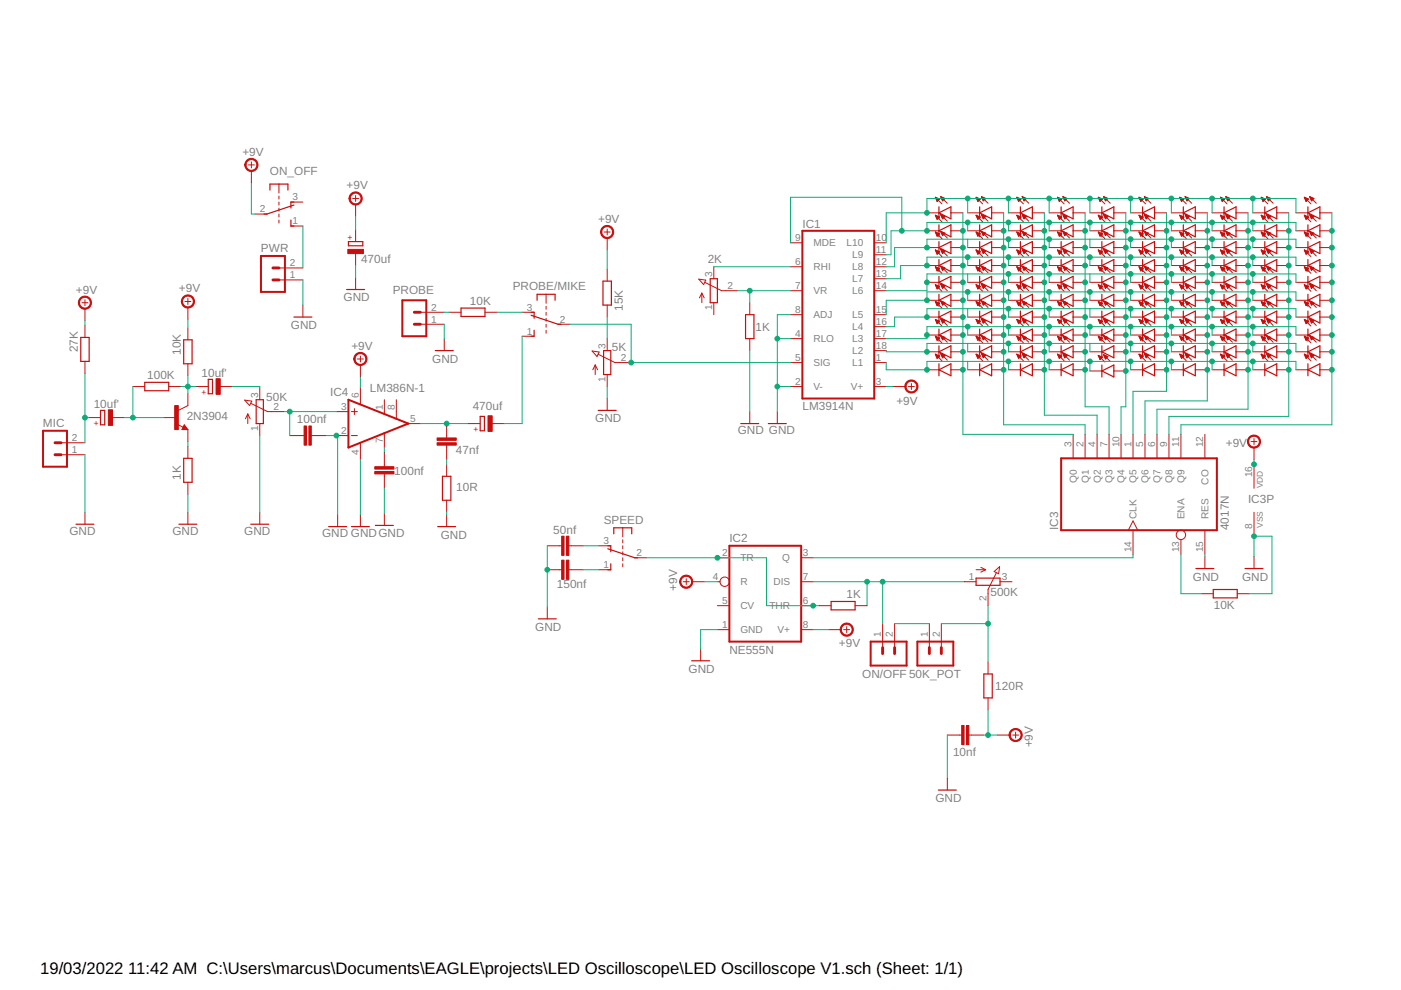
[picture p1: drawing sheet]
<svg xmlns="http://www.w3.org/2000/svg" width="297mm" height="210mm" viewBox="0 0 297 210" stroke-linecap="round" stroke-linejoin="round" font-family="sans-serif">
<defs><g id="words">
<g font-size="3.5">
<text x="8.5" y="206.4">19/03/2022</text>
<text x="27.2" y="206.4">11:42 AM C:\Users\marcus\Documents\EAGLE\projects\LED Oscilloscope\LED Oscilloscope V1.sch (Sheet: 1/1)</text>
</g>
<g font-size="2.5" fill="#808080">
<text x="51.4" y="33.1">+9V</text>
<text x="57.2" y="37.1">ON_OFF</text>
<text x="73.5" y="40.2">+9V</text>
<text x="126.8" y="47.3">+9V</text>
<text x="55.3" y="53.5">PWR</text>
<text x="170.1" y="48.3">IC1</text>
<text x="76.5" y="55.8">470uf</text>
<text x="150" y="55.8">2K</text>
<text x="16.1" y="62.3">+9V</text>
<text x="37.9" y="62">+9V</text>
<text x="72.9" y="63.9">GND</text>
<text x="83.3" y="62.4">PROBE</text>
<text x="99.6" y="64.7">10K</text>
<text x="108.7" y="61.5">PROBE/MIKE</text>
<text x="132" y="66" transform="rotate(-90 132 66)">15K</text>
<text x="61.7" y="69.8">GND</text>
<text x="160.2" y="70.3">1K</text>
<text x="16.5" y="74.7" transform="rotate(-90 16.5 74.7)">27K</text>
<text x="38.3" y="75.2" transform="rotate(-90 38.3 75.2)">10K</text>
<text x="74.5" y="74.2">+9V</text>
<text x="91.7" y="76.9">GND</text>
<text x="129.7" y="74.3">5K</text>
<text x="31.2" y="80.4">100K</text>
<text x="42.7" y="79.9">10uf'</text>
<text x="70" y="84">IC4</text>
<text x="78.4" y="83.2">LM386N-1</text>
<text x="19.9" y="86.5">10uf'</text>
<text x="39.6" y="89.1">2N3904</text>
<text x="56.5" y="85">50K</text>
<text x="63" y="89.7">100nf</text>
<text x="100.2" y="87">470uf</text>
<text x="126.2" y="89.6">GND</text>
<text x="170.1" y="87">LM3914N</text>
<text x="190.1" y="85.9">+9V</text>
<text x="9.1" y="90.6">MIC</text>
<text x="156.4" y="92.1">GND GND</text>
<text x="259.9" y="94.8">+9V</text>
<text x="38.3" y="101.8" transform="rotate(-90 38.3 101.8)">1K</text>
<text x="83.6" y="100.6">100nf</text>
<text x="96.7" y="96.3">47nf</text>
<text x="96.7" y="104">10R</text>
<text x="264.6" y="106.7">IC3P</text>
<text x="14.7" y="113.4">GND</text>
<text x="36.5" y="113.4">GND</text>
<text x="51.8" y="113.4">GND</text>
<text x="68.3" y="113.9">GND GNDGND</text>
<text x="117.3" y="113.3">50nf</text>
<text x="128" y="111">SPEED</text>
<text x="224.3" y="112.4" transform="rotate(-90 224.3 112.4)">IC3</text>
<text x="260.5" y="112.4" transform="rotate(-90 260.5 112.4)">4017N</text>
<text x="93.4" y="114.2">GND</text>
<text x="154.6" y="115">IC2</text>
<text x="118.1" y="124.7">150nf</text>
<text x="143.6" y="125.2" transform="rotate(-90 143.6 125.2)">+9V</text>
<text x="252.9" y="123.1">GND</text>
<text x="263.3" y="123.1">GND</text>
<text x="179.5" y="126.9">1K</text>
<text x="210" y="126.4">500K</text>
<text x="257.3" y="129.2">10K</text>
<text x="113.5" y="133.7">GND</text>
<text x="177.9" y="137.2">+9V</text>
<text x="146" y="142.6">GND</text>
<text x="154.6" y="138.7">NE555N</text>
<text x="182.8" y="143.7">ON/OFF 50K_POT</text>
<text x="211" y="146.2">120R</text>
<text x="202.1" y="160.3">10nf</text>
<text x="219" y="158.5" transform="rotate(-90 219 158.5)">+9V</text>
<text x="198.3" y="170.1">GND</text>
</g>
<g font-size="2.1" fill="#808080">
<text x="55.1" y="45">2</text>
<text x="62" y="47.6">1</text>
<text x="62" y="42.5">3</text>
<text x="168.6" y="51.1">9</text>
<text x="172.5" y="52.2">MDE</text>
<text x="179.5" y="52.2">L10</text>
<text x="185.7" y="51.1">10</text>
<text x="185.7" y="53.7">11</text>
<text x="61.5" y="59">1</text>
<text x="61.5" y="56.5">2</text>
<text x="151" y="58.7" transform="rotate(-90 151 58.7)">3</text>
<text x="168.6" y="56.2">6</text>
<text x="172.5" y="57.3">RHI</text>
<text x="180.7" y="54.8">L9</text>
<text x="180.7" y="57.3">L8</text>
<text x="180.7" y="59.9">L7</text>
<text x="185.7" y="56.2">12</text>
<text x="185.7" y="58.7">13</text>
<text x="91.4" y="65.8">2</text>
<text x="111.7" y="65.8">3</text>
<text x="151" y="65.7" transform="rotate(-90 151 65.7)">1</text>
<text x="154.2" y="61.3">2</text>
<text x="168.6" y="61.3">7</text>
<text x="172.5" y="62.4">VR</text>
<text x="180.7" y="62.4">L6</text>
<text x="185.7" y="61.3">14</text>
<text x="91.4" y="68.4">1</text>
<text x="111.7" y="70.9">1</text>
<text x="118.7" y="68.4">2</text>
<text x="168.6" y="66.4">8</text>
<text x="168.6" y="71.4">4</text>
<text x="172.5" y="67.5">ADJ</text>
<text x="180.7" y="67.5">L5</text>
<text x="180.7" y="70">L4</text>
<text x="185.7" y="66.4">15</text>
<text x="185.7" y="68.9">16</text>
<text x="185.7" y="71.4">17</text>
<text x="128.4" y="74" transform="rotate(-90 128.4 74)">3</text>
<text x="131.6" y="76.5">2</text>
<text x="168.6" y="76.5">5</text>
<text x="172.5" y="72.6">RLO</text>
<text x="172.5" y="77.6">SIG</text>
<text x="180.7" y="72.6">L3</text>
<text x="180.7" y="75.1">L2</text>
<text x="180.7" y="77.6">L1</text>
<text x="185.7" y="74">18</text>
<text x="185.7" y="76.5">1</text>
<text x="128.4" y="80.9" transform="rotate(-90 128.4 80.9)">1</text>
<text x="168.6" y="81.6">2</text>
<text x="172.5" y="82.7">V-</text>
<text x="180.4" y="82.7">V+</text>
<text x="185.7" y="81.6">3</text>
<text x="54.7" y="84.4" transform="rotate(-90 54.7 84.4)">3</text>
<text x="58" y="86.9">2</text>
<text x="72.3" y="86.9">3</text>
<text x="76.1" y="84.4" transform="rotate(-90 76.1 84.4)">6</text>
<text x="81.1" y="86.9" transform="rotate(-90 81.1 86.9)">1</text>
<text x="83.7" y="86.9" transform="rotate(-90 83.7 86.9)">8</text>
<text x="86.9" y="89.5">5</text>
<text x="15.3" y="93.5">2</text>
<text x="54.7" y="91.4" transform="rotate(-90 54.7 91.4)">1</text>
<text x="72.3" y="92">2</text>
<text x="81.1" y="93.9" transform="rotate(-90 81.1 93.9)">7</text>
<text x="227.2" y="94.8" transform="rotate(-90 227.2 94.8)">3</text>
<text x="229.7" y="94.8" transform="rotate(-90 229.7 94.8)">2</text>
<text x="232.2" y="94.8" transform="rotate(-90 232.2 94.8)">4</text>
<text x="234.8" y="94.8" transform="rotate(-90 234.8 94.8)">7</text>
<text x="237.3" y="94.8" transform="rotate(-90 237.3 94.8)">10</text>
<text x="239.9" y="94.8" transform="rotate(-90 239.9 94.8)">1</text>
<text x="242.4" y="94.8" transform="rotate(-90 242.4 94.8)">5</text>
<text x="244.9" y="94.8" transform="rotate(-90 244.9 94.8)">6</text>
<text x="247.5" y="94.8" transform="rotate(-90 247.5 94.8)">9</text>
<text x="250" y="94.8" transform="rotate(-90 250 94.8)">11</text>
<text x="255.1" y="94.8" transform="rotate(-90 255.1 94.8)">12</text>
<text x="15.3" y="96.1">1</text>
<text x="76.1" y="96.4" transform="rotate(-90 76.1 96.4)">4</text>
<text x="265.5" y="101.2" transform="rotate(-90 265.5 101.2)">16</text>
<text x="228.3" y="102.4" transform="rotate(-90 228.3 102.4)">Q0</text>
<text x="230.8" y="102.4" transform="rotate(-90 230.8 102.4)">Q1</text>
<text x="233.4" y="102.4" transform="rotate(-90 233.4 102.4)">Q2</text>
<text x="235.9" y="102.4" transform="rotate(-90 235.9 102.4)">Q3</text>
<text x="238.4" y="102.4" transform="rotate(-90 238.4 102.4)">Q4</text>
<text x="241" y="102.4" transform="rotate(-90 241 102.4)">Q5</text>
<text x="243.5" y="102.4" transform="rotate(-90 243.5 102.4)">Q6</text>
<text x="246.1" y="102.4" transform="rotate(-90 246.1 102.4)">Q7</text>
<text x="248.6" y="102.4" transform="rotate(-90 248.6 102.4)">Q8</text>
<text x="251.1" y="102.4" transform="rotate(-90 251.1 102.4)">Q9</text>
<text x="256.2" y="102.7" transform="rotate(-90 256.2 102.7)">CO</text>
<text x="241" y="110.1" transform="rotate(-90 241 110.1)">CLK</text>
<text x="251.1" y="110.1" transform="rotate(-90 251.1 110.1)">ENA</text>
<text x="256.2" y="110.1" transform="rotate(-90 256.2 110.1)">RES</text>
<text x="265.5" y="112.1" transform="rotate(-90 265.5 112.1)">8</text>
<text x="128" y="115.4">3</text>
<text x="134.9" y="117.9">2</text>
<text x="153.1" y="117.9">2</text>
<text x="157" y="119">TR</text>
<text x="165.9" y="119">Q</text>
<text x="170.2" y="117.9">3</text>
<text x="239.9" y="117.1" transform="rotate(-90 239.9 117.1)">14</text>
<text x="250" y="117.1" transform="rotate(-90 250 117.1)">13</text>
<text x="255.1" y="117.1" transform="rotate(-90 255.1 117.1)">15</text>
<text x="128" y="120.4">1</text>
<text x="151.1" y="123">4</text>
<text x="157" y="124.1">R</text>
<text x="164" y="124.1">DIS</text>
<text x="170.2" y="123">7</text>
<text x="205.4" y="123">1</text>
<text x="212.4" y="123">3</text>
<text x="153.1" y="128.1">5</text>
<text x="157" y="129.2">CV</text>
<text x="163.1" y="129.2">THR</text>
<text x="170.2" y="128.1">6</text>
<text x="209.1" y="127.4" transform="rotate(-90 209.1 127.4)">2</text>
<text x="153.1" y="133.1">1</text>
<text x="157" y="134.3">GND</text>
<text x="164.9" y="134.3">V+</text>
<text x="170.2" y="133.1">8</text>
<text x="186.8" y="135" transform="rotate(-90 186.8 135)">1</text>
<text x="189.3" y="135" transform="rotate(-90 189.3 135)">2</text>
<text x="196.7" y="135" transform="rotate(-90 196.7 135)">1</text>
<text x="199.2" y="135" transform="rotate(-90 199.2 135)">2</text>
</g>
<g font-size="1.8" fill="#c90d0c">
<text x="74.8" y="50.8" transform="rotate(-90 74.8 50.8)">+</text>
<text x="42.7" y="83.8">+</text>
<text x="19.9" y="90.4">+</text>
<text x="100.4" y="91.7">+</text>
</g>
<g font-size="1.8" fill="#808080">
<text x="267.8" y="103.5" transform="rotate(-90 267.8 103.5)">VDD</text>
<text x="267.8" y="111.9" transform="rotate(-90 267.8 111.9)">VSS</text>
</g>
</g></defs>
<path d="M55.3 54.3h5.1v7.6h-5.1zM170.1 48.9h15.3v35.6h-15.3zM85.3 63.7h5.1v7.6h-5.1zM9.1 91.3h5.1v7.7h-5.1zM73.9 84.8l12.7 5-12.7 5.1zM225 97.2h33v15.2h-33zM154.6 115.7h15.3v20.3h-15.3zM184.6 136h7.6v5.1h-7.6zM194.5 136h7.6v5.1h-7.6z" fill="none" stroke="#c90d0c" stroke-width=".42"/>
<g fill="none" stroke="#c90d0c" stroke-width=".21">
<path d="M52.7 35h1.2M53.3 34.3v1.3M53.3 36.2v2.6M59.1 39v1.9M54.1 45.4h2.5M59.1 59.4h5.1M59.1 56.8h5.1M59.1 41.6v.6M59.1 42.8v.7M59.1 44.1v.6M59.1 45.4v.6M59.1 46.7v.6"/>
<path d="M61.7 47.9h2.5M61.7 42.8h2.5M74.8 42.1h1.2M75.4 41.4v1.3M75.4 43.3v2.6M75.4 48.7v2.5M75.4 53.8v2.5M75.4 58.8v2.6M128.1 49.2h1.3M128.7 48.6v1.2M128.7 50.5v2.5M128.7 57.1v2.5"/>
<path d="M148.1 59.2l1.5 .2-.4 .9zM149.5 59.9l3.5 1.7h3.4M151.3 56.6v2.5M167.6 56.6h2.5M167.6 51.5h2.5M185.4 56.6h2.5M185.4 51.5h2.5M185.4 54h2.5M185.4 59.1h2.5M196.5 45.1h2.6M196.5 48.9h2.6M196.5 52.5h2.6"/>
<path d="M196.5 56.3h2.6M196.5 59.9h2.6M198.3 41.8l1.4 1.4M198.3 41.8l.9 .4-.5 .5zM198.3 45.6l1.4 1.4M198.3 45.6l.9 .4-.5 .5zM198.3 49.2l1.4 1.4M198.3 49.2l.9 .4-.5 .5zM198.3 53l1.4 1.4M198.3 53l.9 .4-.5 .5M198.3 53l.4 .9M198.3 56.6l1.4 1.4"/>
<path d="M198.3 56.6l.9 .3-.5 .5zM198.3 45.7h.1M198.3 53h.1M198.4 56.7h.2M198.4 42h.2M198.4 49.3h.2M198.4 45.8h.3M198.4 53.2h.3M198.4 42.1h.5M198.4 49.4h.5M198.4 56.8h.4M198.4 45.9h.6"/>
<path d="M198.4 53.3h.6M198.5 49.6h.6M198.5 56.9h.6M198.5 42.2h.7M198.5 53.4h.7M198.5 46h.7M198.5 42.3h.6M198.5 49.7h.6M198.5 57h.6M198.5 46.2h.6M198.5 53.5h.6M198.6 42.4h.4"/>
<path d="M198.6 49.8h.4M198.6 57.1h.4M198.6 46.3h.3M198.6 53.6h.3M198.6 42.5h.3M198.6 49.9h.3M198.6 57.3h.3M198.6 46.4h.2M198.6 53.8h.2M198.7 42.7h.1M198.7 50h.1M198.7 57.4h.1"/>
<path d="M198.7 53.9h.1M199.5 41.7l1.4 1.4M199.5 41.7l.8 .4-.5 .5M199.5 41.7l.3 .9M199.5 41.7h.1M199.5 45.5l1.4 1.4M199.5 45.5l.8 .4-.5 .5zM199.5 49.1l1.4 1.4M199.5 49.1l.8 .3-.5 .6M199.5 49.1l.3 .9M199.5 52.9l1.4 1.4M199.5 52.9l.8 .4-.5 .5z"/>
<path d="M199.5 56.4l1.4 1.4M199.5 56.4l.8 .4-.5 .5zM199.5 45.6h.1M199.5 52.9h.1M199.5 56.5h.2M199.5 49.2h.2M199.5 41.8h.2M199.5 45.7h.4M199.5 53h.4M199.6 42h.4M199.6 49.3h.4M199.6 56.7h.4"/>
<path d="M199.6 45.8h.6M199.6 53.2h.5M199.6 56.8h.7M199.6 42.1h.7M199.6 49.4h.7M199.6 45.9h.7M199.6 53.3h.7M199.7 42.2h.5M199.7 49.6h.6M199.7 56.9h.6M199.7 46h.5M199.7 53.4h.5"/>
<path d="M199.7 49.7h.4M199.7 57h.4M199.7 42.3h.4M199.7 53.5h.4M199.7 46.2h.4M199.8 42.4h.2M199.8 49.8h.2M199.8 57.1h.2M199.8 46.3h.2M199.8 53.6h.2M199.8 42.5h.1M199.8 49.9h.1"/>
<path d="M199.8 57.3h.1M201.6 45.1h2.6M201.6 48.9h2.6M201.6 52.5h2.6M201.6 56.3h2.6M201.6 59.9h2.6M205.2 45.1h2.5M205.2 48.9h2.5M205.2 52.5h2.5M205.2 56.3h2.5M205.2 59.9h2.5M206.9 49.2l1.4 1.4"/>
<path d="M206.9 41.8l1.4 1.4M206.9 41.8l.9 .4-.5 .5zM206.9 53l1.4 1.4M206.9 45.6l1.4 1.4M206.9 45.6l.9 .4-.5 .5zM206.9 49.2l.9 .4-.5 .5zM206.9 53l.9 .4-.5 .5M206.9 53l.4 .9M206.9 56.6l1.4 1.4M206.9 56.6l.9 .3-.5 .5zM207 45.7h.1M207 53h.1"/>
<path d="M207 49.3h.2M207 56.7h.2M207 42h.2M207 53.2h.3M207 45.8h.3M207.1 42.1h.4M207.1 49.4h.4M207.1 56.8h.4M207.1 45.9h.5M207.1 53.3h.5M207.1 42.2h.7M207.1 49.6h.7"/>
<path d="M207.1 56.9h.7M207.1 46h.7M207.1 53.4h.7M207.2 42.3h.6M207.2 49.7h.6M207.2 57h.6M207.2 46.2h.5M207.2 53.5h.5M207.2 42.4h.4M207.2 49.8h.4M207.2 57.1h.4M207.2 46.3h.4"/>
<path d="M207.2 53.6h.4M207.3 42.5h.2M207.3 49.9h.2M207.3 57.3h.2M207.3 46.4h.2M207.3 53.8h.2M207.3 42.7h.1M207.3 50h.1M207.3 57.4h.1M207.3 53.9h.1M208.1 41.7l1.4 1.4M208.1 41.7l.9 .4-.5 .5"/>
<path d="M208.1 41.7l.4 .9M208.1 45.5l1.4 1.4M208.1 45.5l.9 .4-.5 .5zM208.1 49.1l1.4 1.4M208.1 49.1l.9 .3-.5 .6M208.1 49.1l.4 .9M208.1 52.9l1.4 1.4M208.1 52.9l.9 .4-.5 .5zM208.1 56.4l1.4 1.4M208.1 56.4l.9 .4-.5 .5zM208.1 45.6h.1M208.1 52.9h.1"/>
<path d="M208.1 56.5h.2M208.2 49.2h.2M208.2 41.8h.2M208.2 45.7h.3M208.2 53h.3M208.2 42h.5M208.2 49.3h.4M208.2 56.7h.4M208.2 45.8h.6M208.2 53.2h.6M208.2 49.4h.7M208.2 56.8h.7"/>
<path d="M208.3 42.1h.6M208.3 53.3h.7M208.3 45.9h.7M208.3 42.2h.6M208.3 49.6h.6M208.3 56.9h.6M208.3 46h.5M208.3 53.4h.5M208.3 42.3h.5M208.3 49.7h.5M208.3 57h.5M208.4 46.2h.3"/>
<path d="M208.4 53.5h.3M208.4 42.4h.2M208.4 49.8h.2M208.4 57.1h.3M208.4 46.3h.2M208.4 53.6h.2M208.4 42.5h.1M208.4 49.9h.1M208.4 57.3h.1M210.2 45.1h2.6M210.2 48.9h2.6M210.2 52.5h2.6"/>
<path d="M210.2 56.3h2.6M210.2 59.9h2.6M213.8 45.1h2.5M213.8 48.9h2.5M213.8 52.5h2.5M213.8 56.3h2.5M213.8 59.9h2.5M215.6 49.2l.9 .4-.5 .5zM215.6 49.2l1.4 1.4M215.6 41.8l1.4 1.4M215.6 41.8l.9 .4-.5 .5zM215.6 53l.9 .4-.5 .5"/>
<path d="M215.6 53l1.4 1.4M215.6 45.6l1.4 1.4M215.6 45.6l.9 .4-.5 .5zM215.6 53l.4 .9M215.6 56.6l1.4 1.4M215.6 56.6l.9 .3-.5 .5zM215.6 45.7h.1M215.6 53h.1M215.6 49.3h.2M215.6 56.7h.2M215.6 42h.3M215.6 53.2h.4"/>
<path d="M215.7 45.8h.3M215.7 42.1h.4M215.7 49.4h.4M215.7 56.8h.4M215.7 45.9h.6M215.7 53.3h.5M215.7 42.2h.7M215.7 49.6h.7M215.7 56.9h.7M215.8 46h.7M215.8 53.4h.7M215.8 42.3h.6"/>
<path d="M215.8 49.7h.6M215.8 57h.6M215.8 46.2h.5M215.8 53.5h.5M215.8 42.4h.5M215.8 49.8h.5M215.8 57.1h.5M215.9 46.3h.3M215.9 53.6h.3M215.9 57.3h.3M215.9 42.5h.2M215.9 49.9h.2"/>
<path d="M215.9 46.4h.2M215.9 53.8h.2M215.9 42.7h.1M215.9 50h.1M215.9 57.4h.1M216 53.9h.1M216.7 49.1l.9 .3-.5 .6M216.7 41.7l1.4 1.4M216.7 41.7l.9 .4-.5 .5M216.7 41.7l.4 .9M216.7 52.9l.9 .4-.5 .5zM216.7 45.5l1.4 1.4"/>
<path d="M216.7 45.5l.9 .4-.5 .5zM216.7 56.4l.9 .4-.5 .5zM216.7 49.1l1.4 1.4M216.7 49.1l.4 .9M216.7 52.9l1.4 1.4M216.7 56.4l1.4 1.4M216.7 45.6h.2M216.7 52.9h.1M216.8 56.5h.2M216.8 49.2h.2M216.8 41.8h.2M216.8 45.7h.3"/>
<path d="M216.8 53h.3M216.8 42h.5M216.8 49.3h.5M216.8 56.7h.5M216.9 45.8h.5M216.9 53.2h.5M216.9 49.4h.7M216.9 56.8h.7M216.9 42.1h.7M216.9 53.3h.7M216.9 45.9h.7M216.9 42.2h.6"/>
<path d="M216.9 49.6h.6M216.9 56.9h.6M217 46h.5M217 53.4h.5M217 42.3h.4M217 49.7h.4M217 57h.4M217 46.2h.3M217 53.5h.3M217 42.4h.3M217 49.8h.3M217 57.1h.3"/>
<path d="M217.1 46.3h.1M217.1 53.6h.1M217.1 42.5h.1M217.1 49.9h.1M217.1 57.3h.1M218.9 45.1h2.5M218.9 48.9h2.5M218.9 52.5h2.5M218.9 56.3h2.5M218.9 59.9h2.5M222.4 45.1h2.6M222.4 48.9h2.6"/>
<path d="M222.4 52.5h2.6M222.4 56.3h2.6M222.4 59.9h2.6M224.2 49.2l1.4 1.4M224.2 41.8l1.4 1.4M224.2 41.8l.9 .4-.5 .5zM224.2 53l.9 .4-.5 .5M224.2 53l1.4 1.4M224.2 45.6l1.4 1.4M224.2 45.6l.9 .4-.5 .5zM224.2 49.2l.9 .4-.5 .5zM224.2 53l.4 .9"/>
<path d="M224.2 56.6l1.4 1.4M224.2 56.6l.9 .3-.5 .5zM224.2 45.7h.1M224.2 53h.1M224.3 42h.2M224.3 49.3h.2M224.3 56.7h.2M224.3 45.8h.3M224.3 53.2h.3M224.3 42.1h.5M224.3 49.4h.5M224.3 56.8h.4"/>
<path d="M224.3 45.9h.6M224.3 53.3h.6M224.4 42.2h.7M224.4 49.6h.6M224.4 56.9h.6M224.4 46h.7M224.4 53.4h.7M224.4 42.3h.6M224.4 49.7h.6M224.4 57h.6M224.5 46.2h.5M224.5 53.5h.5"/>
<path d="M224.5 42.4h.4M224.5 49.8h.4M224.5 57.1h.4M224.5 46.3h.3M224.5 53.6h.4M224.5 57.3h.3M224.5 42.5h.3M224.5 49.9h.3M224.6 46.4h.1M224.6 53.8h.1M224.6 42.7h.1M224.6 50h.1"/>
<path d="M224.6 57.4h.1M224.6 53.9h.1M225.4 49.1l.9 .3-.6 .6M225.4 41.7l1.4 1.4M225.4 41.7l.9 .4-.6 .5M225.4 41.7l.3 .9M225.4 52.9l.9 .4M225.4 45.5l1.4 1.4M225.4 45.5l.9 .4-.6 .5zM225.4 56.4l.9 .4-.6 .5zM225.4 49.1l1.4 1.4M225.4 49.1l.3 .9"/>
<path d="M225.4 52.9l1.4 1.4M225.4 52.9l.3 .9 .6-.5M225.4 56.4l1.4 1.4M225.4 45.6h.1M225.4 52.9h.1M225.4 56.5h.2M225.4 49.2h.2M225.4 41.8h.3M225.4 53h.3M225.4 45.7h.4M225.5 42h.4M225.5 49.3h.4"/>
<path d="M225.5 56.7h.4M225.5 45.8h.6M225.5 53.2h.5M225.5 42.1h.7M225.5 49.4h.7M225.5 56.8h.7M225.5 45.9h.7M225.5 53.3h.7M225.6 42.2h.5M225.6 49.6h.5M225.6 56.9h.6M225.6 46h.5"/>
<path d="M225.6 53.4h.5M225.6 42.3h.4M225.6 49.7h.4M225.6 57h.4M225.6 46.2h.4M225.6 53.5h.4M225.7 42.4h.2M225.7 49.8h.2M225.7 57.1h.2M225.7 46.3h.1M225.7 53.6h.2M225.7 42.5h.1"/>
<path d="M225.7 49.9h.1M225.7 57.3h.1M227.5 45.1h2.6M227.5 48.9h2.6M227.5 52.5h2.6M227.5 56.3h2.6M227.5 59.9h2.6M231.1 45.1h2.5M231.1 48.9h2.5M231.1 52.5h2.5M231.1 56.3h2.5M231.1 59.9h2.5"/>
<path d="M232.9 49.2l1.4 1.4M232.9 41.8l1.4 1.4M232.9 41.8l.8 .4-.5 .5zM232.9 53l.8 .4-.5 .5M232.9 53l1.4 1.4M232.9 45.6l1.4 1.4M232.9 45.6l.8 .4-.5 .5zM232.9 49.2l.8 .4-.5 .5zM232.9 53l.3 .9M232.9 56.6l1.4 1.4M232.9 56.6l.8 .3-.5 .5zM232.9 45.7h.1"/>
<path d="M232.9 53h.1M232.9 42h.2M232.9 49.3h.2M232.9 56.7h.2M232.9 45.8h.3M232.9 53.2h.3M233 42.1h.4M233 49.4h.4M233 56.8h.4M233 45.9h.5M233 53.3h.5M233 42.2h.7"/>
<path d="M233 49.6h.7M233 56.9h.7M233 46h.7M233 53.4h.7M233 57h.7M233.1 42.3h.5M233.1 49.7h.6M233.1 46.2h.5M233.1 53.5h.5M233.1 42.4h.4M233.1 49.8h.4M233.1 57.1h.4"/>
<path d="M233.1 46.3h.4M233.1 53.6h.4M233.2 49.9h.2M233.2 57.3h.2M233.2 42.5h.2M233.2 46.4h.2M233.2 53.8h.2M233.2 42.7h.1M233.2 50h.1M233.2 57.4h.1M233.2 53.9h.1M234 56.4l.9 .4-.5 .5z"/>
<path d="M234 49.1l.9 .3-.5 .6zM234 41.7l1.4 1.4M234 41.7l.9 .4-.5 .5zM234 52.9l.9 .4M234 45.5l1.4 1.4M234 45.5l.9 .4-.5 .5zM234 49.1l1.4 1.4M234 52.9l1.4 1.4M234 52.9l.4 .9 .5-.5M234 56.4l1.4 1.4M234 45.6h.1M234 52.9h.1"/>
<path d="M234 56.5h.3M234 49.2h.3M234.1 41.8h.2M234.1 53h.3M234.1 45.7h.3M234.1 42h.5M234.1 49.3h.4M234.1 56.7h.4M234.1 45.8h.6M234.1 53.2h.6M234.1 42.1h.7M234.1 49.4h.7"/>
<path d="M234.1 56.8h.7M234.2 45.9h.6M234.2 53.3h.7M234.2 42.2h.6M234.2 49.6h.6M234.2 56.9h.6M234.2 46h.5M234.2 53.4h.5M234.3 42.3h.4M234.3 49.7h.4M234.3 57h.4M234.3 46.2h.3"/>
<path d="M234.3 53.5h.3M234.3 57.1h.2M234.3 42.4h.2M234.3 49.8h.2M234.3 46.3h.2M234.3 53.6h.2M234.4 42.5h.1M234.4 49.9h.1M234.4 57.3h.1M236.2 45.1h2.5M236.2 48.9h2.5M236.2 52.5h2.5"/>
<path d="M236.2 56.3h2.5M236.2 59.9h2.5M239.7 45.1h2.6M239.7 48.9h2.6M239.7 52.5h2.6M239.7 56.3h2.6M239.7 59.9h2.6M241.5 49.2l1.4 1.4M241.5 41.8l1.4 1.4M241.5 41.8l.9 .4-.5 .5zM241.5 53l1.4 1.4M241.5 45.6l1.4 1.4"/>
<path d="M241.5 45.6l.9 .4-.5 .5zM241.5 56.6l.9 .3-.5 .5zM241.5 56.6l1.4 1.4M241.5 49.2l.9 .4-.5 .5zM241.5 53l.9 .4-.5 .5M241.5 53l.4 .9M241.5 45.7h.1M241.5 53h.1M241.5 42h.3M241.5 49.3h.2M241.5 56.7h.2M241.6 45.8h.3"/>
<path d="M241.6 53.2h.3M241.6 42.1h.4M241.6 49.4h.4M241.6 56.8h.4M241.6 45.9h.6M241.6 53.3h.5M241.6 42.2h.7M241.6 49.6h.7M241.6 56.9h.7M241.7 46h.7M241.7 53.4h.7M241.7 57h.6"/>
<path d="M241.7 42.3h.6M241.7 49.7h.6M241.7 46.2h.5M241.7 53.5h.5M241.7 42.4h.5M241.7 49.8h.5M241.7 57.1h.5M241.8 46.3h.3M241.8 53.6h.3M241.8 49.9h.2M241.8 57.3h.3M241.8 42.5h.2"/>
<path d="M241.8 53.8h.2M241.8 46.4h.2M241.9 42.7h.1M241.9 50h.1M241.9 57.4h.1M241.9 53.9h.1M242.6 49.1l.9 .3-.5 .6zM242.6 41.7l1.4 1.4M242.6 41.7l.9 .4-.5 .5zM242.6 52.9l.9 .4M242.6 45.5l1.4 1.4M242.6 45.5l.9 .4-.5 .5z"/>
<path d="M242.6 49.1l1.4 1.4M242.6 52.9l1.4 1.4M242.6 52.9l.4 .9 .5-.5M242.6 56.4l1.4 1.4M242.6 56.4l.9 .4-.5 .5zM242.7 45.6h.1M242.7 52.9h.1M242.7 56.5h.2M242.7 49.2h.2M242.7 41.8h.2M242.7 45.7h.3M242.7 53h.3"/>
<path d="M242.7 42h.5M242.7 49.3h.5M242.7 56.7h.5M242.8 45.8h.5M242.8 53.2h.5M242.8 42.1h.7M242.8 49.4h.7M242.8 56.8h.7M242.8 45.9h.7M242.8 53.3h.7M242.8 42.2h.6M242.8 49.6h.6"/>
<path d="M242.8 56.9h.6M242.9 46h.5M242.9 53.4h.5M242.9 42.3h.4M242.9 49.7h.4M242.9 57h.4M242.9 46.2h.3M242.9 53.5h.3M242.9 57.1h.3M243 42.4h.2M243 49.8h.2M243 46.3h.1"/>
<path d="M243 53.6h.1M243 42.5h.1M243 49.9h.1M243 57.3h.1M244.8 45.1h2.5M244.8 48.9h2.5M244.8 52.5h2.5M244.8 56.3h2.5M244.8 59.9h2.5M248.3 45.1h2.6M248.3 48.9h2.6M248.3 52.5h2.6"/>
<path d="M248.3 56.3h2.6M248.3 59.9h2.6M250.1 49.2l1.4 1.4M250.1 41.8l1.4 1.4M250.1 41.8l.9 .4-.5 .5zM250.1 53l1.4 1.4M250.1 45.6l1.4 1.4M250.1 45.6l.9 .4-.5 .5zM250.1 56.6l.9 .3-.5 .5zM250.1 56.6l1.4 1.4M250.1 49.2l.9 .4-.5 .5zM250.1 53l.9 .4-.5 .5"/>
<path d="M250.1 53l.4 .9M250.1 45.7h.1M250.1 53h.1M250.2 42h.2M250.2 49.3h.2M250.2 56.7h.2M250.2 45.8h.3M250.2 53.2h.3M250.2 56.8h.5M250.2 42.1h.5M250.2 49.4h.5M250.3 45.9h.5"/>
<path d="M250.3 53.3h.5M250.3 42.2h.7M250.3 49.6h.7M250.3 56.9h.6M250.3 46h.7M250.3 53.4h.7M250.3 49.7h.6M250.3 57h.6M250.3 42.3h.6M250.3 53.5h.6M250.4 46.2h.5M250.4 42.4h.4"/>
<path d="M250.4 49.8h.4M250.4 57.1h.4M250.4 46.3h.3M250.4 53.6h.4M250.4 42.5h.3M250.4 49.9h.3M250.4 57.3h.3M250.4 53.8h.2M250.5 46.4h.1M250.5 42.7h.1M250.5 50h.1M250.5 57.4h.1"/>
<path d="M250.5 53.9h.1M251.3 49.1l.9 .3-.5 .6M251.3 41.7l1.4 1.4M251.3 41.7l.9 .4-.5 .5M251.3 41.7l.4 .9M251.3 52.9l.9 .4M251.3 45.5l1.4 1.4M251.3 45.5l.9 .4-.5 .5zM251.3 49.1l1.4 1.4M251.3 49.1l.4 .9M251.3 52.9l1.4 1.4M251.3 52.9l.4 .9 .5-.5"/>
<path d="M251.3 56.4l1.4 1.4M251.3 56.4l.9 .4-.5 .5zM251.3 45.6h.1M251.3 52.9h.1M251.3 56.5h.2M251.3 49.2h.2M251.3 41.8h.2M251.3 45.7h.4M251.3 53h.4M251.4 42h.4M251.4 49.3h.4M251.4 56.7h.4"/>
<path d="M251.4 45.8h.5M251.4 53.2h.5M251.4 42.1h.7M251.4 49.4h.7M251.4 56.8h.7M251.4 45.9h.7M251.4 53.3h.7M251.5 56.9h.6M251.5 42.2h.6M251.5 49.6h.6M251.5 46h.5M251.5 53.4h.5"/>
<path d="M251.5 42.3h.4M251.5 49.7h.4M251.5 57h.4M251.5 46.2h.4M251.5 53.5h.4M251.6 49.8h.2M251.6 57.1h.2M251.6 42.4h.2M251.6 53.6h.2M251.6 46.3h.2M251.6 42.5h.1M251.6 49.9h.1"/>
<path d="M251.6 57.3h.1M253.4 45.1h2.6M253.4 48.9h2.6M253.4 52.5h2.6M253.4 56.3h2.6M253.4 59.9h2.6M257 45.1h2.5M257 48.9h2.5M257 52.5h2.5M257 56.3h2.5M257 59.9h2.5M258.8 49.2l1.4 1.4"/>
<path d="M258.8 41.8l1.4 1.4M258.8 41.8l.9 .4-.6 .5zM258.8 53l1.4 1.4M258.8 45.6l1.4 1.4M258.8 45.6l.9 .4-.6 .5zM258.8 56.6l.9 .3-.6 .5zM258.8 56.6l1.4 1.4M258.8 49.2l.9 .4-.6 .5zM258.8 53l.9 .4-.6 .5M258.8 53l.3 .9M258.8 45.7h.1M258.8 53h.1"/>
<path d="M258.8 42h.2M258.8 49.3h.2M258.8 56.7h.2M258.8 45.8h.3M258.8 53.2h.3M258.8 56.8h.5M258.9 42.1h.4M258.9 49.4h.4M258.9 45.9h.5M258.9 53.3h.5M258.9 42.2h.7M258.9 49.6h.7"/>
<path d="M258.9 56.9h.7M258.9 46h.7M258.9 53.4h.7M259 49.7h.6M259 57h.6M259 42.3h.5M259 53.5h.5M259 46.2h.5M259 42.4h.4M259 49.8h.4M259 57.1h.4M259 46.3h.4"/>
<path d="M259 53.6h.4M259.1 42.5h.2M259.1 49.9h.2M259.1 57.3h.2M259.1 46.4h.1M259.1 53.8h.2M259.1 42.7h.1M259.1 50h.1M259.1 57.4h.1M259.1 53.9h.1M259.9 49.1l.9 .3-.5 .6M259.9 41.7l1.4 1.4"/>
<path d="M259.9 41.7l.9 .4-.5 .5M259.9 41.7l.4 .9M259.9 52.9l.9 .4M259.9 45.5l1.4 1.4M259.9 45.5l.9 .4-.5 .5zM259.9 49.1l1.4 1.4M259.9 49.1l.4 .9M259.9 52.9l1.4 1.4M259.9 52.9l.4 .9 .5-.5M259.9 56.4l1.4 1.4M259.9 56.4l.9 .4-.5 .5zM259.9 45.6h.1"/>
<path d="M259.9 52.9h.1M259.9 56.5h.3M259.9 49.2h.3M259.9 41.8h.3M260 45.7h.3M260 53h.3M260 42h.5M260 49.3h.5M260 56.7h.4M260 45.8h.6M260 53.2h.6M260.1 42.1h.7"/>
<path d="M260.1 49.4h.6M260.1 56.8h.6M260.1 45.9h.7M260.1 53.3h.7M260.1 56.9h.6M260.1 42.2h.6M260.1 49.6h.6M260.1 46h.5M260.1 53.4h.5M260.2 42.3h.4M260.2 49.7h.4M260.2 57h.4"/>
<path d="M260.2 46.2h.3M260.2 53.5h.3M260.2 49.8h.3M260.2 57.1h.3M260.2 42.4h.3M260.2 53.6h.2M260.2 46.3h.2M260.3 42.5h.1M260.3 49.9h.1M260.3 57.3h.1M262.1 45.1h2.5M262.1 48.9h2.5"/>
<path d="M262.1 52.5h2.5M262.1 56.3h2.5M262.1 59.9h2.5M265.6 45.1h2.6M265.6 48.9h2.6M265.6 52.5h2.6M265.6 56.3h2.6M265.6 59.9h2.6M267.4 49.2l1.4 1.4M267.4 41.8l1.4 1.4M267.4 41.8l.9 .4-.5 .5zM267.4 53l1.4 1.4"/>
<path d="M267.4 45.6l1.4 1.4M267.4 45.6l.9 .4-.5 .5zM267.4 56.6l.9 .3-.5 .5zM267.4 56.6l1.4 1.4M267.4 49.2l.9 .4-.5 .5zM267.4 53l.9 .4-.5 .5M267.4 53l.4 .9M267.4 45.7h.1M267.4 53h.1M267.4 42h.3M267.4 49.3h.3M267.4 56.7h.2"/>
<path d="M267.5 45.8h.3M267.5 53.2h.3M267.5 49.4h.4M267.5 56.8h.4M267.5 42.1h.4M267.5 53.3h.6M267.5 45.9h.6M267.5 42.2h.7M267.5 49.6h.7M267.5 56.9h.7M267.6 46h.6M267.6 53.4h.7"/>
<path d="M267.6 42.3h.6M267.6 49.7h.6M267.6 57h.6M267.6 53.5h.5M267.6 46.2h.5M267.7 42.4h.4M267.7 49.8h.4M267.7 57.1h.4M267.7 46.3h.3M267.7 53.6h.3M267.7 42.5h.2M267.7 49.9h.2"/>
<path d="M267.7 57.3h.2M267.7 46.4h.2M267.7 53.8h.2M267.8 42.7h.1M267.8 50h.1M267.8 57.4h.1M267.8 53.9h.1M268.5 49.1l.9 .3-.5 .6M268.5 41.7l1.4 1.4M268.5 41.7l.9 .4-.5 .5M268.5 41.7l.4 .9M268.5 52.9l.9 .4-.5 .5z"/>
<path d="M268.5 45.5l1.4 1.4M268.5 45.5l.9 .4-.5 .5zM268.5 49.1l1.4 1.4M268.5 49.1l.4 .9M268.5 52.9l1.4 1.4M268.5 56.4l1.4 1.4M268.5 56.4l.9 .4-.5 .5zM268.6 45.6h.1M268.6 52.9h.1M268.6 56.5h.2M268.6 49.2h.2M268.6 41.8h.2"/>
<path d="M268.6 45.7h.3M268.6 53h.3M268.6 56.7h.5M268.6 42h.5M268.6 49.3h.5M268.7 45.8h.5M268.7 53.2h.5M268.7 42.1h.7M268.7 49.4h.7M268.7 56.8h.6M268.7 45.9h.7M268.7 53.3h.7"/>
<path d="M268.7 49.6h.6M268.7 56.9h.6M268.8 42.2h.5M268.8 53.4h.5M268.8 46h.5M268.8 42.3h.4M268.8 49.7h.4M268.8 57h.4M268.8 46.2h.4M268.8 53.5h.4M268.8 42.4h.3M268.8 49.8h.3"/>
<path d="M268.8 57.1h.3M268.9 53.6h.1M268.9 46.3h.1M268.9 42.5h.1M268.9 49.9h.1M268.9 57.3h.1M270.7 45.1h2.5M270.7 48.9h2.5M270.7 52.5h2.5M270.7 56.3h2.5M270.7 59.9h2.5M274.8 45.1h2.5"/>
<path d="M274.8 48.9h2.5M274.8 52.5h2.5M274.8 56.3h2.5M274.8 59.9h2.5M276.5 41.8l1.4 1.4M276.5 41.8l.9 .4-.5 .5zM276.5 45.6l1.4 1.4M276.5 45.6l.9 .4-.5 .5zM276.5 49.2l1.4 1.4M276.5 49.2l.9 .4-.5 .5zM276.5 53l1.4 1.4M276.5 53l.9 .4-.5 .5"/>
<path d="M276.5 53l.4 .9M276.5 56.6l1.4 1.4M276.5 56.6l.9 .3-.5 .5zM276.6 45.7h.1M276.6 53h.1M276.6 42h.2M276.6 49.3h.2M276.6 56.7h.2M276.6 45.8h.3M276.6 53.2h.3M276.6 49.4h.5M276.6 56.8h.5"/>
<path d="M276.6 42.1h.5M276.6 53.3h.6M276.7 45.9h.5M276.7 42.2h.7M276.7 49.6h.6M276.7 56.9h.6M276.7 46h.7M276.7 53.4h.7M276.7 42.3h.6M276.7 49.7h.6M276.7 57h.6M276.8 46.2h.5"/>
<path d="M276.8 53.5h.5M276.8 42.4h.4M276.8 49.8h.4M276.8 57.1h.4M276.8 46.3h.4M276.8 53.6h.4M276.8 42.5h.3M276.8 49.9h.3M276.8 57.3h.3M276.9 46.4h.1M276.9 53.8h.2M276.9 57.4h.1"/>
<path d="M276.9 42.7h.1M276.9 50h.1M276.9 53.9h.1M277.7 41.7l1.4 1.4M277.7 41.7l.9 .4-.5 .5M277.7 41.7l.4 .9M277.7 45.5l1.4 1.4M277.7 45.5l.9 .4-.5 .5zM277.7 49.1l1.4 1.4M277.7 49.1l.9 .3-.5 .6M277.7 49.1l.4 .9M277.7 52.9l1.4 1.4"/>
<path d="M277.7 52.9l.9 .4-.5 .5zM277.7 56.4l1.4 1.4M277.7 56.4l.9 .4-.5 .5zM277.7 45.6h.1M277.7 52.9h.1M277.7 56.5h.2M277.7 49.2h.3M277.7 41.8h.3M277.7 45.7h.4M277.7 53h.4M277.8 56.7h.4M277.8 42h.5"/>
<path d="M277.8 49.3h.4M277.8 45.8h.6M277.8 53.2h.5M277.8 42.1h.7M277.8 49.4h.7M277.8 56.8h.7M277.9 45.9h.6M277.9 53.3h.6M277.9 49.6h.6M277.9 56.9h.6M277.9 42.2h.6M277.9 53.4h.5"/>
<path d="M277.9 46h.5M277.9 42.3h.4M277.9 49.7h.4M277.9 57h.5M278 46.2h.3M278 53.5h.3M278 42.4h.2M278 49.8h.2M278 57.1h.2M278 46.3h.2M278 53.6h.2M278 42.5h.1"/>
<path d="M278 49.9h.1M278 57.3h.1M279.8 45.1h2.6M279.8 48.9h2.6M279.8 52.5h2.6M279.8 56.3h2.6M279.8 59.9h2.6M17.4 64.2h1.2M18 63.5v1.3M18 65.4v2.6M18 69v2.5M18 76.6v2.6"/>
<path d="M39.2 63.9h1.3M39.8 63.3v1.3M39.8 65.2v2.5M39.8 69.5v2.6M39.8 77.1v2.6M64.2 64.7v2.5M75.8 76.1h1.2M76.4 75.5v1.3M76.4 77.4v2.5M89.1 68.7h5.1M89.1 66.2h5.1M94.2 71.8v2.5"/>
<path d="M95.2 66.2h2.5M102.8 66.2h2.6M110.7 71.3h2.5M110.7 66.2h2.5M115.8 62.4v1.9M115.8 64.9v.7M115.8 66.2v.6M115.8 67.5v.6M115.8 68.7v.7M115.8 70v.7M118.3 68.7h2.6M125.5 74.4l1.5 .2-.4 1z"/>
<path d="M126.2 77.4v2M126.2 77.4l-.5 1M126.2 77.4l.5 1M126.9 75.1l3.5 1.8h3.4M128.7 64.7v2.5M128.7 71.8v2.5M128.7 79.4v2.6M148.8 62.1v2.1M148.8 62.1l-.5 1.1M148.8 62.1l.5 1.1M151.3 64.2v2.5M159 64.2v2.5"/>
<path d="M159 71.8v2.5M167.6 66.7h2.5M167.6 61.6h2.5M167.6 71.8h2.5M167.6 76.9h2.5M185.4 66.7h2.5M185.4 61.6h2.5M185.4 71.8h2.5M185.4 76.9h2.5M185.4 69.3h2.5M185.4 74.3h2.5M196.5 63.7h2.6"/>
<path d="M196.5 67.2h2.6M196.5 71h2.6M196.5 74.6h2.6M196.5 78.4h2.6M198.3 63.9l.9 .4-.5 .5zM198.3 75.1l.4 .9 .5-.5M198.3 71.3l.9 .4-.5 .5zM198.3 60.4l1.4 1.4M198.3 60.4l.9 .3M198.3 60.4l.4 .9 .5-.6M198.3 63.9l1.4 1.4M198.3 67.7l1.4 1.4"/>
<path d="M198.3 67.7l.9 .4M198.3 67.7l.4 .9 .5-.5M198.3 71.3l1.4 1.4M198.3 75.1l1.4 1.4M198.3 75.1l.9 .4M198.3 60.4h.1M198.3 67.8h.1M198.3 75.1h.1M198.4 64h.1M198.4 71.4h.1M198.4 60.5h.3M198.4 67.9h.3"/>
<path d="M198.4 75.2h.2M198.4 64.1h.4M198.4 71.5h.4M198.4 60.6h.6M198.4 68h.5M198.4 75.4h.5M198.5 64.3h.6M198.5 71.6h.6M198.5 60.8h.7M198.5 68.1h.7M198.5 75.5h.7M198.5 71.7h.6"/>
<path d="M198.5 64.4h.6M198.5 75.6h.6M198.5 60.9h.6M198.5 68.2h.6M198.6 64.5h.4M198.6 71.9h.4M198.6 61h.3M198.6 68.4h.4M198.6 75.7h.4M198.6 64.6h.3M198.6 72h.3M198.6 68.5h.2"/>
<path d="M198.6 75.8h.2M198.6 61.1h.2M198.7 64.7h.1M198.7 72.1h.1M198.7 61.2h.1M198.7 68.6h.1M198.7 75.9h.1M199.5 60.2l1.4 1.4M199.5 60.2l.8 .4-.5 .5M199.5 60.2l.3 .9M199.5 63.8l1.4 1.4M199.5 63.8l.8 .4-.5 .5z"/>
<path d="M199.5 67.6l1.4 1.4M199.5 67.6l.8 .4M199.5 67.6l.3 .9M199.5 71.2l1.4 1.4M199.5 71.2l.8 .3-.5 .6zM199.5 75l1.4 1.4M199.5 75l.8 .4M199.5 75l.3 .9M199.5 60.3h.1M199.5 67.6h.1M199.5 75h.1M199.5 63.9h.2"/>
<path d="M199.5 71.2h.2M199.5 67.8h.3M199.5 75.1h.3M199.5 60.4h.3M199.6 64h.4M199.6 71.4h.4M199.6 60.5h.5M199.6 67.9h.5M199.6 75.2h.5M199.6 64.1h.7M199.6 71.5h.7M199.6 60.6h.7"/>
<path d="M199.6 68h.7M199.6 75.4h.7M199.7 64.3h.6M199.7 71.6h.6M199.7 60.8h.5M199.7 68.1h.5M199.7 75.5h.5M199.7 64.4h.5M199.7 71.7h.5M199.7 60.9h.4M199.7 68.2h.4M199.7 75.6h.4"/>
<path d="M199.7 71.9h.3M199.8 64.5h.2M199.8 75.7h.2M199.8 61h.2M199.8 68.4h.2M199.8 64.6h.1M199.8 72h.1M199.8 61.1h.1M199.8 68.5h.1M199.8 75.8h.1M200.3 68l-.5 .5M200.3 75.4l-.5 .5"/>
<path d="M201.6 63.7h2.6M201.6 67.2h2.6M201.6 71h2.6M201.6 74.6h2.6M201.6 78.4h2.6M205.2 63.7h2.5M205.2 67.2h2.5M205.2 71h2.5M205.2 74.6h2.5M205.2 78.4h2.5M206.9 67.7l.4 .9 .5-.5M206.9 63.9l.9 .4-.5 .5z"/>
<path d="M206.9 75.1l.4 .9 .5-.5M206.9 71.3l.9 .4-.5 .5zM206.9 63.9l1.4 1.4M206.9 67.7l1.4 1.4M206.9 60.4l1.4 1.4M206.9 60.4l.9 .3M206.9 60.4l.4 .9 .5-.6M206.9 71.3l1.4 1.4M206.9 75.1l1.4 1.4M206.9 67.7l.9 .4M206.9 75.1l.9 .4M207 60.4h.1"/>
<path d="M207 67.8h.1M207 75.1h.1M207 64h.2M207 71.4h.2M207 60.5h.3M207 67.9h.3M207 75.2h.3M207 71.5h.4M207.1 64.1h.4M207.1 60.6h.5M207.1 68h.5M207.1 75.4h.5"/>
<path d="M207.1 64.3h.6M207.1 71.6h.6M207.1 60.8h.7M207.1 68.1h.7M207.1 75.5h.7M207.1 71.7h.7M207.2 64.4h.6M207.2 75.6h.5M207.2 60.9h.5M207.2 68.2h.5M207.2 64.5h.4M207.2 71.9h.4"/>
<path d="M207.2 61h.4M207.2 68.4h.4M207.2 75.7h.4M207.2 64.6h.3M207.2 72h.3M207.3 68.5h.2M207.3 75.8h.2M207.3 61.1h.2M207.3 64.7h.1M207.3 72.1h.1M207.3 61.2h.1M207.3 68.6h.1"/>
<path d="M207.3 75.9h.1M208.1 60.2l1.4 1.4M208.1 60.2l.9 .4-.5 .5M208.1 60.2l.4 .9M208.1 63.8l1.4 1.4M208.1 63.8l.9 .4-.5 .5zM208.1 67.6l1.4 1.4M208.1 67.6l.9 .4M208.1 67.6l.4 .9M208.1 71.2l1.4 1.4M208.1 71.2l.9 .3-.5 .6zM208.1 75l1.4 1.4"/>
<path d="M208.1 75l.9 .4M208.1 75l.4 .9M208.1 60.3h.1M208.1 67.6h.1M208.1 75h.1M208.1 63.9h.2M208.1 71.2h.2M208.2 60.4h.3M208.2 67.8h.2M208.2 75.1h.2M208.2 64h.4M208.2 71.4h.4"/>
<path d="M208.2 60.5h.5M208.2 67.9h.5M208.2 75.2h.5M208.2 64.1h.7M208.2 71.5h.7M208.3 60.6h.7M208.3 68h.7M208.3 75.4h.7M208.3 71.6h.6M208.3 64.3h.6M208.3 60.8h.6M208.3 68.1h.6"/>
<path d="M208.3 75.5h.6M208.3 64.4h.5M208.3 71.7h.5M208.4 60.9h.3M208.4 68.2h.3M208.4 75.6h.3M208.4 71.9h.3M208.4 64.5h.3M208.4 75.7h.2M208.4 61h.2M208.4 68.4h.2M208.4 64.6h.1"/>
<path d="M208.4 72h.1M208.5 61.1v.1M208.5 68.5h.1M208.5 75.8h.1M209 68l-.5 .5M209 75.4l-.5 .5M210.2 63.7h2.6M210.2 67.2h2.6M210.2 71h2.6M210.2 74.6h2.6M210.2 78.4h2.6M213.8 63.7h2.5"/>
<path d="M213.8 67.2h2.5M213.8 71h2.5M213.8 74.6h2.5M213.8 78.4h2.5M215.6 67.7l.4 .9 .5-.5M215.6 63.9l.9 .4-.5 .5zM215.6 75.1l.4 .9 .5-.5M215.6 71.3l.9 .4-.5 .5zM215.6 63.9l1.4 1.4M215.6 67.7l.9 .4M215.6 67.7l1.4 1.4M215.6 60.4l1.4 1.4"/>
<path d="M215.6 60.4l.9 .3M215.6 60.4l.4 .9 .5-.6M215.6 71.3l1.4 1.4M215.6 75.1l.9 .4M215.6 75.1l1.4 1.4M215.6 60.4h.1M215.6 67.8h.1M215.6 75.1h.1M215.6 64h.2M215.6 71.4h.2M215.6 60.5h.3M215.6 67.9h.3"/>
<path d="M215.6 75.2h.3M215.7 71.5h.4M215.7 64.1h.4M215.7 75.4h.5M215.7 60.6h.5M215.7 68h.5M215.7 64.3h.7M215.7 71.6h.7M215.8 60.8h.7M215.8 68.1h.7M215.8 75.5h.7M215.8 64.4h.6"/>
<path d="M215.8 71.7h.6M215.8 68.2h.5M215.8 75.6h.5M215.8 60.9h.5M215.8 64.5h.5M215.8 71.9h.5M215.9 61h.3M215.9 68.4h.3M215.9 75.7h.3M215.9 64.6h.3M215.9 72h.3M215.9 61.1h.2"/>
<path d="M215.9 68.5h.2M215.9 75.8h.2M215.9 64.7h.1M215.9 72.1h.1M216 61.2h.1M216 68.6h.1M216 75.9h.1M216.7 60.2l.9 .4-.5 .5M216.7 75l1.4 1.4M216.7 67.6l.9 .4-.5 .5M216.7 60.2l1.4 1.4M216.7 60.2l.4 .9"/>
<path d="M216.7 63.8l1.4 1.4M216.7 63.8l.9 .4-.5 .5zM216.7 67.6l1.4 1.4M216.7 67.6l.4 .9M216.7 71.2l1.4 1.4M216.7 71.2l.9 .3-.5 .6zM216.7 75l.9 .4M216.7 75l.4 .9M216.7 60.3h.1M216.7 67.6h.1M216.7 75h.1M216.8 63.9h.2"/>
<path d="M216.8 71.2h.2M216.8 60.4h.3M216.8 67.8h.3M216.8 75.1h.3M216.8 64h.5M216.8 71.4h.4M216.9 60.5h.5M216.9 67.9h.5M216.9 75.2h.5M216.9 64.1h.6M216.9 71.5h.6M216.9 60.6h.7"/>
<path d="M216.9 68h.7M216.9 75.4h.7M216.9 71.6h.6M216.9 64.3h.6M216.9 75.5h.6M217 60.8h.5M217 68.1h.5M217 64.4h.4M217 71.7h.4M217 60.9h.4M217 68.2h.4M217 75.6h.4"/>
<path d="M217 64.5h.3M217 71.9h.3M217 68.4h.2M217 75.7h.3M217.1 61h.1M217.1 64.6h.1M217.1 72h.1M217.1 61.1v.1M217.1 68.5h.1M217.1 75.8h.1M217.6 75.4l-.5 .5M218.9 63.7h2.5"/>
<path d="M218.9 67.2h2.5M218.9 71h2.5M218.9 74.6h2.5M218.9 78.4h2.5M222.4 63.7h2.6M222.4 67.2h2.6M222.4 71h2.6M222.4 74.6h2.6M222.4 78.4h2.6M224.2 67.7l.4 .9 .5-.5M224.2 63.9l.9 .4-.5 .5zM224.2 75.1l.4 .9 .5-.5"/>
<path d="M224.2 60.4l1.4 1.4M224.2 71.3l.9 .4-.5 .5zM224.2 63.9l1.4 1.4M224.2 67.7l.9 .4M224.2 67.7l1.4 1.4M224.2 60.4l.9 .3M224.2 60.4l.4 .9 .5-.6M224.2 71.3l1.4 1.4M224.2 75.1l.9 .4M224.2 75.1l1.4 1.4M224.2 60.4h.1M224.2 67.8h.1"/>
<path d="M224.2 75.1h.1M224.3 64h.2M224.3 71.4h.1M224.3 60.5h.3M224.3 67.9h.3M224.3 75.2h.3M224.3 71.5h.4M224.3 64.1h.4M224.3 75.4h.5M224.3 60.6h.6M224.3 68h.6M224.4 64.3h.6"/>
<path d="M224.4 71.6h.6M224.4 60.8h.7M224.4 68.1h.7M224.4 75.5h.7M224.4 64.4h.6M224.4 71.7h.6M224.4 68.2h.6M224.4 75.6h.6M224.5 60.9h.5M224.5 64.5h.4M224.5 71.9h.4M224.5 61h.4"/>
<path d="M224.5 68.4h.4M224.5 75.7h.4M224.5 64.6h.3M224.5 72h.3M224.5 61.1h.2M224.5 68.5h.2M224.5 75.8h.2M224.6 64.7h.1M224.6 72.1h.1M224.6 61.2h.1M224.6 68.6h.1M224.6 75.9h.1"/>
<path d="M225.4 60.2l.9 .4M225.4 75l1.4 1.4M225.4 60.2l1.4 1.4M225.4 60.2l.3 .9M225.4 71.2l.9 .3-.6 .6zM225.4 63.8l1.4 1.4M225.4 63.8l.9 .4-.6 .5zM225.4 67.6l1.4 1.4M225.4 67.6l.9 .4M225.4 67.6l.3 .9M225.4 71.2l1.4 1.4M225.4 75l.9 .4"/>
<path d="M225.4 75l.3 .9M225.4 60.3h.1M225.4 67.6h.1M225.4 75h.1M225.4 63.9h.2M225.4 71.2h.2M225.4 60.4h.3M225.4 67.8h.3M225.4 75.1h.3M225.4 71.4h.5M225.5 64h.4M225.5 60.5h.5"/>
<path d="M225.5 67.9h.5M225.5 75.2h.5M225.5 64.1h.7M225.5 71.5h.6M225.5 60.6h.7M225.5 68h.7M225.5 75.4h.8M225.6 71.6h.6M225.6 64.3h.6M225.6 75.5h.5M225.6 60.8h.5M225.6 68.1h.5"/>
<path d="M225.6 64.4h.4M225.6 71.7h.5M225.6 60.9h.4M225.6 68.2h.4M225.6 75.6h.4M225.7 64.5h.2M225.7 71.9h.2M225.7 68.4h.2M225.7 75.7h.2M225.7 61h.2M225.7 64.6h.1M225.7 72h.1"/>
<path d="M225.7 61.1l.1 .1M225.7 68.5h.1M225.7 75.8h.1M226.3 68l-.6 .5M226.3 75.4l-.6 .5M226.3 60.6l-.6 .5M227.5 63.7h2.6M227.5 67.2h2.6M227.5 71h2.6M227.5 74.6h2.6M227.5 78.4h2.6M231.1 63.7h2.5"/>
<path d="M231.1 67.2h2.5M231.1 71h2.5M231.1 74.6h2.5M231.1 78.7h2.5M232.9 67.7l.3 .9 .5-.5M232.9 63.9l.8 .4-.5 .5zM232.9 60.4l1.4 1.4M232.9 71.3l.8 .4-.5 .5zM232.9 63.9l1.4 1.4M232.9 67.7l.8 .4M232.9 67.7l1.4 1.4M232.9 60.4l.8 .3-.5 .6z"/>
<path d="M232.9 71.3l1.4 1.4M232.9 75.4h.1M232.9 75.4l1.4 1.4M232.9 75.4l.8 .3-.5 .5M232.9 75.4l.3 .8M232.9 60.4h.1M232.9 67.8h.1M232.9 64h.2M232.9 71.4h.2M232.9 60.5h.3M232.9 67.9h.3M232.9 75.5h.3"/>
<path d="M232.9 64.1h.5M232.9 71.5h.4M233 68h.5M233 75.6h.4M233 60.6h.5M233 64.3h.6M233 71.6h.6M233 60.8h.7M233 68.1h.7M233 75.7h.7M233 64.4h.7M233 71.7h.7"/>
<path d="M233.1 60.9h.5M233.1 68.2h.5M233.1 75.8h.5M233.1 64.5h.5M233.1 71.9h.5M233.1 75.9h.4M233.1 61h.4M233.1 68.4h.4M233.2 64.6h.2M233.2 72h.2M233.2 61.1h.2M233.2 68.5h.2"/>
<path d="M233.2 76.1h.2M233.2 64.7h.1M233.2 72.1h.1M233.2 76.2h.1M233.2 61.2h.1M233.2 68.6h.1M234 75.2l.4 .9 .5-.5M234 60.2l.9 .4M234 60.2l1.4 1.4M234 60.2l.4 .9M234 71.2l.9 .3-.5 .6zM234 63.8l1.4 1.4"/>
<path d="M234 63.8l.9 .4-.5 .5zM234 67.6l1.4 1.4M234 67.6l.9 .4M234 67.6l.4 .9M234 71.2l1.4 1.4M234 75.2h.1M234 75.2l1.4 1.4M234 75.2l.9 .4M234 60.3h.1M234 67.6h.1M234 63.9h.2M234 71.2h.2"/>
<path d="M234.1 60.4h.3M234.1 67.8h.3M234.1 75.4h.2M234.1 71.4h.4M234.1 64h.4M234.1 75.5h.5M234.1 60.5h.6M234.1 67.9h.5M234.1 64.1h.7M234.1 71.5h.7M234.2 60.6h.7M234.2 68h.7"/>
<path d="M234.2 75.6h.7M234.2 64.3h.6M234.2 71.6h.6M234.2 68.1h.6M234.2 75.7h.6M234.2 60.8h.5M234.3 64.4h.4M234.3 71.7h.4M234.3 60.9h.3M234.3 68.2h.3M234.3 75.8h.4M234.3 64.5h.3"/>
<path d="M234.3 71.9h.3M234.3 61h.2M234.3 68.4h.2M234.3 75.9h.2M234.4 64.6h.1M234.4 72h.1M234.4 76.1h.1M234.4 61.1v.1M234.4 68.5h.1M234.9 68l-.5 .5M234.9 60.6l-.5 .5M236.2 63.7h2.5"/>
<path d="M236.2 67.2h2.5M236.2 71h2.5M236.2 74.6h2.5M236.2 78.7h2.5M239.7 63.7h2.6M239.7 67.2h2.6M239.7 71h2.6M239.7 74.6h2.6M239.7 78.4h2.6M241.5 67.7l.4 .9 .5-.5M241.5 63.9l.9 .4-.5 .5zM241.5 75.1l.4 .9 .5-.5"/>
<path d="M241.5 60.4l1.4 1.4M241.5 71.3l.9 .4-.5 .5zM241.5 63.9l1.4 1.4M241.5 75.1l.9 .4M241.5 67.7l.9 .4M241.5 67.7l1.4 1.4M241.5 60.4l.9 .3-.5 .6zM241.5 71.3l1.4 1.4M241.5 75.1l1.4 1.4M241.5 75.1h.1M241.5 60.4h.1M241.5 67.8h.1"/>
<path d="M241.5 64h.2M241.5 71.4h.2M241.6 60.5h.3M241.6 67.9h.2M241.6 75.2h.2M241.6 64.1h.4M241.6 71.5h.4M241.6 68h.5M241.6 75.4h.5M241.6 60.6h.5M241.6 64.3h.7M241.6 71.6h.7"/>
<path d="M241.7 60.8h.7M241.7 68.1h.7M241.7 75.5h.7M241.7 64.4h.6M241.7 71.7h.6M241.7 60.9h.6M241.7 68.2h.6M241.7 75.6h.6M241.7 64.5h.5M241.7 71.9h.5M241.8 61h.3M241.8 68.4h.3"/>
<path d="M241.8 75.7h.3M241.8 64.6h.3M241.8 72h.3M241.8 61.1h.2M241.8 68.5h.2M241.8 75.8h.2M241.8 72.1h.2M241.9 64.7h.1M241.9 75.9h.1M241.9 61.2h.1M241.9 68.6h.1M242.6 60.2l1.4 1.4"/>
<path d="M242.6 60.2l.9 .4M242.6 75l1.4 1.4M242.6 60.2l.4 .9M242.6 71.2l.9 .3-.5 .6zM242.6 63.8l1.4 1.4M242.6 63.8l.9 .4-.5 .5zM242.6 75l.9 .4M242.6 67.6l1.4 1.4M242.6 67.6l.9 .4M242.6 67.6l.4 .9M242.6 71.2l1.4 1.4M242.6 75l.4 .9"/>
<path d="M242.7 60.3h.1M242.7 67.6h.1M242.7 75h.1M242.7 63.9h.2M242.7 71.2h.2M242.7 60.4h.3M242.7 67.8h.3M242.7 75.1h.3M242.7 64h.5M242.7 71.4h.4M242.7 75.2h.5M242.8 60.5h.5"/>
<path d="M242.8 67.9h.5M242.8 64.1h.6M242.8 71.5h.6M242.8 60.6h.7M242.8 68h.7M242.8 75.4h.7M242.8 64.3h.6M242.8 71.6h.6M242.8 68.1h.6M242.8 75.5h.6M242.9 60.8h.5M242.9 64.4h.4"/>
<path d="M242.9 71.7h.4M242.9 60.9h.4M242.9 68.2h.4M242.9 75.6h.4M242.9 64.5h.3M242.9 71.9h.3M243 61h.1M243 68.4h.1M243 75.7h.2M243 64.6h.1M243 72h.1M243 61.1v.1"/>
<path d="M243 68.5h.1M243 75.8h.1M243.5 68l-.5 .5M243.5 60.6l-.5 .5M243.5 75.4l-.5 .5M244.8 63.7h2.5M244.8 67.2h2.5M244.8 71h2.5M244.8 74.6h2.5M244.8 78.4h2.5M248.3 63.7h2.6M248.3 67.2h2.6"/>
<path d="M248.3 71h2.6M248.3 74.6h2.6M248.3 78.4h2.6M250.1 63.9l.9 .4-.5 .5zM250.1 60.4l1.4 1.4M250.1 71.3l.9 .4-.5 .5zM250.1 63.9l1.4 1.4M250.1 75.1l.9 .4M250.1 67.7l.9 .4M250.1 60.4l.9 .3-.5 .6zM250.1 71.3l1.4 1.4M250.1 67.8h.1"/>
<path d="M250.1 75.1l1.4 1.4M250.1 67.7l1.4 1.4M250.1 67.7l.4 .9 .5-.5M250.1 75.1h.1M250.1 75.1l.4 .9 .5-.5M250.1 60.4h.1M250.2 64h.2M250.2 71.4h.1M250.2 60.5h.3M250.2 67.9h.3M250.2 75.2h.2M250.2 64.1h.4"/>
<path d="M250.2 71.5h.4M250.2 60.6h.6M250.2 68h.5M250.2 75.4h.5M250.3 64.3h.6M250.3 71.6h.6M250.3 60.8h.7M250.3 68.1h.7M250.3 75.5h.7M250.3 64.4h.6M250.3 71.7h.7M250.3 60.9h.6"/>
<path d="M250.3 68.2h.6M250.3 75.6h.6M250.4 64.5h.4M250.4 71.9h.4M250.4 61h.4M250.4 68.4h.4M250.4 75.7h.4M250.4 64.6h.3M250.4 72h.3M250.4 61.1h.2M250.4 68.5h.2M250.4 75.8h.3"/>
<path d="M250.5 72.1h.1M250.5 64.7h.1M250.5 75.9h.1M250.5 61.2v.1M250.5 68.6h.1M251.3 60.2l1.4 1.4M251.3 60.2l.9 .4M251.3 75l1.4 1.4M251.3 60.2l.4 .9M251.3 71.2l.9 .3-.5 .6zM251.3 63.8l1.4 1.4M251.3 63.8l.9 .4-.5 .5z"/>
<path d="M251.3 75l.9 .4M251.3 67.6l1.4 1.4M251.3 67.6l.9 .4M251.3 67.6l.4 .9M251.3 71.2l1.4 1.4M251.3 75h.1M251.3 75l.4 .9M251.3 60.3h.1M251.3 67.6h.1M251.3 63.9h.2M251.3 71.2h.2M251.3 60.4h.4"/>
<path d="M251.3 67.8h.3M251.3 75.1h.3M251.4 64h.4M251.4 71.4h.4M251.4 67.9h.5M251.4 75.2h.5M251.4 60.5h.5M251.4 64.1h.7M251.4 71.5h.7M251.4 60.6h.7M251.4 68h.7M251.4 75.4h.8"/>
<path d="M251.5 64.3h.6M251.5 71.6h.6M251.5 60.8h.5M251.5 68.1h.5M251.5 75.5h.5M251.5 64.4h.4M251.5 71.7h.5M251.5 60.9h.4M251.5 68.2h.4M251.5 75.6h.4M251.6 64.5h.2M251.6 71.9h.2"/>
<path d="M251.6 61h.2M251.6 68.4h.2M251.6 75.7h.2M251.6 64.6h.1M251.6 72h.1M251.7 61.1v.1M251.7 68.5h.1M251.7 75.8h.1M252.2 60.6l-.5 .5M252.2 68l-.5 .5M252.2 75.4l-.5 .5M253.4 63.7h2.6"/>
<path d="M253.4 67.2h2.6M253.4 71h2.6M253.4 74.6h2.6M253.4 78.4h2.6M257 63.7h2.5M257 67.2h2.5M257 71h2.5M257 74.6h2.5M257 78.4h2.5M258.8 63.9l.9 .4-.6 .5zM258.8 60.4l.9 .3-.6 .6M258.8 60.4l1.4 1.4"/>
<path d="M258.8 71.3l.9 .4-.6 .5zM258.8 63.9l1.4 1.4M258.8 75.1l.9 .4M258.8 67.7l.9 .4-.6 .5zM258.8 60.4l.3 .9M258.8 71.3l1.4 1.4M258.8 67.8h.1M258.8 75.1l1.4 1.4M258.8 67.7l1.4 1.4M258.8 75.1h.1M258.8 75.1l.3 .9 .6-.5M258.8 60.4h.1"/>
<path d="M258.8 64h.2M258.8 71.4h.2M258.8 60.5h.3M258.8 67.9h.3M258.8 75.2h.3M258.8 64.1h.5M258.8 71.5h.4M258.9 60.6h.5M258.9 68h.5M258.9 75.4h.5M258.9 64.3h.6M258.9 71.6h.6"/>
<path d="M258.9 60.8h.7M258.9 68.1h.7M258.9 75.5h.8M259 64.4h.6M259 71.7h.6M259 60.9h.5M259 68.2h.5M259 75.6h.5M259 71.9h.5M259 64.5h.4M259 75.7h.4M259 61h.4"/>
<path d="M259 68.4h.4M259.1 64.6h.2M259.1 72h.2M259.1 61.1h.2M259.1 68.5h.2M259.1 75.8h.2M259.1 64.7h.1M259.1 72.1h.1M259.1 68.6h.1M259.1 75.9h.1M259.1 61.2l.1 .1M259.9 60.2l1.4 1.4"/>
<path d="M259.9 63.8l.9 .4-.5 .5zM259.9 60.2l.9 .4M259.9 60.2l.4 .9M259.9 71.2l.9 .3-.5 .6zM259.9 63.8l1.4 1.4M259.9 75l.9 .4M259.9 67.6l1.4 1.4M259.9 67.6l.9 .4M259.9 67.6l.4 .9M259.9 71.2l1.4 1.4M259.9 75h.1M259.9 75l1.4 1.4"/>
<path d="M259.9 75l.4 .9M259.9 60.3h.1M259.9 67.6h.1M259.9 63.9h.2M259.9 71.2h.2M260 60.4h.3M260 67.8h.3M260 75.1h.2M260 64h.4M260 71.4h.4M260 67.9h.5M260 75.2h.5"/>
<path d="M260 60.5h.6M260.1 64.1h.6M260.1 71.5h.6M260.1 60.6h.7M260.1 68h.7M260.1 75.4h.7M260.1 64.3h.6M260.1 71.6h.6M260.1 60.8h.5M260.1 68.1h.5M260.1 75.5h.6M260.2 64.4h.4"/>
<path d="M260.2 71.7h.4M260.2 60.9h.3M260.2 68.2h.3M260.2 75.6h.3M260.2 64.5h.3M260.2 71.9h.3M260.2 61h.2M260.2 68.4h.2M260.2 75.7h.2M260.2 72h.1M260.3 64.6h.1M260.3 75.8h.1"/>
<path d="M260.3 61.1v.1M260.3 68.5h.1M260.8 60.6l-.5 .5M260.8 68l-.5 .5M260.8 75.4l-.5 .5M262.1 63.7h2.5M262.1 67.2h2.5M262.1 71h2.5M262.1 74.6h2.5M262.1 78.4h2.5M265.6 63.7h2.6M265.6 67.2h2.6"/>
<path d="M265.6 71h2.6M265.6 74.6h2.6M265.6 78.4h2.6M267.4 63.9l.9 .4-.5 .5zM267.4 60.4l.9 .3-.5 .6M267.4 60.4l1.4 1.4M267.4 71.3l.9 .4-.5 .5zM267.4 60.4h.1M267.4 75.1l.9 .4M267.4 67.7l.9 .4-.5 .5zM267.4 60.4l.4 .9M267.4 71.3l1.4 1.4"/>
<path d="M267.4 63.9l1.4 1.4M267.4 67.8h.1M267.4 75.1l1.4 1.4M267.4 67.7l1.4 1.4M267.4 75.1h.1M267.4 75.1l.4 .9 .5-.5M267.4 64h.2M267.4 71.4h.2M267.5 60.5h.3M267.5 67.9h.2M267.5 75.2h.2M267.5 64.1h.4"/>
<path d="M267.5 71.5h.4M267.5 60.6h.5M267.5 68h.5M267.5 75.4h.5M267.5 64.3h.7M267.5 71.6h.7M267.6 60.8h.7M267.6 68.1h.7M267.6 75.5h.7M267.6 64.4h.6M267.6 71.7h.6M267.6 60.9h.5"/>
<path d="M267.6 68.2h.6M267.6 75.6h.6M267.6 71.9h.5M267.7 64.5h.4M267.7 75.7h.3M267.7 61h.3M267.7 68.4h.3M267.7 64.6h.3M267.7 72h.3M267.7 61.1h.2M267.7 68.5h.2M267.7 75.8h.2"/>
<path d="M267.7 64.7h.1M267.7 72.1h.1M267.8 68.6h.1M267.8 75.9h.1M267.8 61.2v.1M268.5 60.2l1.4 1.4M268.5 63.8l.9 .4-.5 .5zM268.5 60.2l.9 .4M268.5 60.2l.4 .9M268.5 71.2l.9 .3-.5 .6zM268.5 63.8l1.4 1.4M268.5 67.6h.1"/>
<path d="M268.5 75l.9 .4M268.5 67.6l1.4 1.4M268.5 67.6l.9 .4M268.5 67.6l.4 .9M268.5 71.2l1.4 1.4M268.5 75h.1M268.5 75l1.4 1.4M268.5 75l.4 .9M268.6 60.3h.1M268.6 63.9h.2M268.6 71.2h.2M268.6 60.4h.3"/>
<path d="M268.6 67.8h.3M268.6 75.1h.3M268.6 64h.4M268.6 71.4h.4M268.6 60.5h.6M268.6 67.9h.6M268.6 75.2h.6M268.7 64.1h.6M268.7 71.5h.6M268.7 60.6h.7M268.7 68h.7M268.7 75.4h.7"/>
<path d="M268.7 64.3h.6M268.7 71.6h.6M268.8 60.8h.5M268.8 68.1h.5M268.8 75.5h.5M268.8 64.4h.4M268.8 71.7h.4M268.8 60.9h.4M268.8 68.2h.4M268.8 75.6h.4M268.8 64.5h.3M268.8 71.9h.3"/>
<path d="M268.9 61h.1M268.9 68.4h.1M268.9 75.7h.1M268.9 72h.1M268.9 64.6h.1M268.9 75.8h.1M268.9 61.1v.1M268.9 68.5h.1M269.4 60.6l-.5 .5M269.4 68l-.5 .5M269.4 75.4l-.5 .5M270.7 63.7h2.5"/>
<path d="M270.7 67.2h2.5M270.7 71h2.5M270.7 74.6h2.5M270.7 78.4h2.5M274.8 63.7h2.5M274.8 67.2h2.5M274.8 71h2.5M274.8 74.6h2.5M274.8 78.4h2.5M276.5 71.3l1.4 1.4M276.5 60.4h.1M276.5 60.4l1.4 1.4"/>
<path d="M276.5 60.4l.9 .3M276.5 60.4l.4 .9 .5-.6M276.5 63.9l1.4 1.4M276.5 63.9l.9 .4-.5 .5zM276.5 67.8h.1M276.5 67.7l1.4 1.4M276.5 67.7l.9 .4M276.5 67.7l.4 .9 .5-.5M276.5 71.3l.9 .4-.5 .5zM276.5 75.1h.1M276.5 75.1l1.4 1.4M276.5 75.1l.9 .4"/>
<path d="M276.5 75.1l.4 .9 .5-.5M276.6 64h.2M276.6 71.4h.2M276.6 60.5h.3M276.6 67.9h.3M276.6 75.2h.3M276.6 64.1h.5M276.6 71.5h.4M276.6 60.6h.6M276.6 68h.6M276.6 75.4h.6M276.7 71.6h.6"/>
<path d="M276.7 64.3h.6M276.7 75.5h.7M276.7 60.8h.7M276.7 68.1h.7M276.7 64.4h.6M276.7 71.7h.6M276.8 60.9h.5M276.8 68.2h.5M276.8 75.6h.5M276.8 64.5h.4M276.8 71.9h.4M276.8 68.4h.4"/>
<path d="M276.8 75.7h.4M276.8 61h.4M276.8 64.6h.3M276.8 72h.3M276.9 61.1h.2M276.9 68.5h.2M276.9 75.8h.2M276.9 64.7h.1M276.9 72.1h.1M276.9 61.2h.1M276.9 68.6h.1M276.9 75.9h.1"/>
<path d="M277.7 63.8l1.4 1.4M277.7 71.2l1.4 1.4M277.7 60.2l1.4 1.4M277.7 60.2l.9 .4-.5 .5M277.7 60.2l.4 .9M277.7 63.8l.9 .4-.5 .5zM277.7 67.6h.1M277.7 67.6l1.4 1.4M277.7 67.6l.9 .4-.5 .5M277.7 67.6l.4 .9M277.7 71.2l.9 .3-.5 .6zM277.7 75h.1"/>
<path d="M277.7 75l1.4 1.4M277.7 75l.9 .4-.5 .5M277.7 75l.4 .9M277.7 60.3h.1M277.7 63.9h.2M277.7 71.2h.2M277.7 60.4h.3M277.7 67.8h.3M277.7 75.1h.3M277.8 64h.4M277.8 71.4h.4M277.8 60.5h.5"/>
<path d="M277.8 67.9h.5M277.8 75.2h.5M277.8 64.1h.7M277.8 71.5h.7M277.9 60.6h.7M277.9 68h.7M277.9 75.4h.7M277.9 64.3h.6M277.9 71.6h.6M277.9 60.8h.5M277.9 68.1h.5M277.9 75.5h.5"/>
<path d="M277.9 71.7h.5M277.9 64.4h.5M277.9 75.6h.4M278 60.9h.3M278 68.2h.3M278 64.5h.2M278 71.9h.3M278 61h.2M278 68.4h.2M278 75.7h.2M278 64.6h.1M278 72h.1"/>
<path d="M278 68.5h.1M278 75.8h.1M278.1 61.1v.1M279.8 63.7h2.6M279.8 67.2h2.6M279.8 71h2.6M279.8 74.6h2.6M279.8 78.4h2.6M12.9 96.4h5.1M12.9 93.9h5.1M18.8 88.5h2.5M23.9 88.5h2.5"/>
<path d="M28.2 82h2.5M34.8 88.5h2.5M35.8 82h2.5M37.6 90l1.2 .6M39.1 90.1l.7 1h-1.2zM39.8 83.5v2.5l-2 1M39.8 91.1v2.5M39.8 94.6v2.6M41.6 82h2.6M46.7 82h2.5M51.9 84.8l1.5 .2-.5 1zM52.5 87.8v2"/>
<path d="M52.5 87.8l-.5 1M52.5 87.8l.5 1M53.2 85.5l3.5 1.8h3.5M55.1 82.2v2.6M55.1 89.8v2.6M61.4 92.4h3.1M66 92.4h3M71.3 87.3h2.6M71.3 92.4h2.6M74.5 87.3h1.3M74.5 92.4h1.3M75.1 86.6v1.3"/>
<path d="M76.4 82.2v3.5M76.4 94v3.4M81.5 84.8v3M81.5 91.8v3.1M81.5 95.9v3.1M84 84.8v4M86.6 89.8h2.5M94.7 89.8v3.1M94.7 94.4v3M94.7 98.4v2.6M99.3 89.8h2.5M104.4 89.8h2.5"/>
<path d="M128.7 84.5v2.5M159 87.3v2.5M164.8 87.3v2.5M167.6 82h2.5M185.4 82h2.5M189.4 82h2.6M192.6 82h1.3M193.2 81.3v1.3M227.5 92.1v5.1M230.1 92.1v5.1M232.6 92.1v5.1M235.1 92.1v5.1"/>
<path d="M237.7 92.1v5.1M240.2 92.1v5.1M242.8 92.1v5.1M245.3 92.1v5.1M247.8 92.1v5.1M250.4 92.1v5.1M255.5 92.1v5.1M265.2 93.6h1.3M265.9 93v1.3M265.9 94.9v2.5M265.9 98.4v5.1M18 108.6v2.5"/>
<path d="M39.8 102.3v2.5M39.8 108.6v2.5M55.1 108.6v2.5M71.6 109.1v2.6M76.4 109.1v2.6M81.5 100.5v3M81.5 108.9v2.5M94.7 106.1v2.5M94.7 109.1v2.6M116 115.7h3.1M120.6 115.7h3.1M127 115.7h2.5"/>
<path d="M132 111.9v1.9M132 114.4v.7M132 115.7v.7M132 117v.6M132 118.3v.6M132 119.5v.7M134.6 118.3h2.5M152.1 118.3h2.5M169.9 118.3h2.5M239.2 112.4l1-2 1 2M240.2 112.4v5.1M250.4 114.4v3.1"/>
<path d="M255.5 112.4v5.1M255.5 118v2.5M265.9 108.6v5.1M265.9 118v2.5M116 120.8h3.1M116 128.7v2.5M120.6 120.8h3.1M127 120.8h2.5M144.9 123.3h1.2M145.5 122.7v1.3M146.8 123.3h2.5M148.5 137.6v2.5"/>
<path d="M152.1 123.3h.6M152.1 128.4h2.5M152.1 133.5h2.5M169.9 123.3h2.5M169.9 128.4h2.5M169.9 133.5h2.5M173.7 128.4h2.5M175.7 133.5h2.5M178.9 133.5h1.2M179.5 132.9v1.2M181.3 128.4h2.5M187.1 132.2v5.1"/>
<path d="M189.7 132.2v5.1M197 132.2v5.1M199.6 132.2v5.1M204.4 123.3h2.5M206.9 120.8h2.1M208 120.3l1 .5M209 120.8l-1 .5M210.8 121.2l1.1-1.1-.2 1.5zM211.2 121.5l-1.7 3.5v3.4M212 123.3h2.6M254.7 125.9h2.5M262.3 125.9h2.6"/>
<path d="M200.9 155.9h3M205.4 155.9h3.1M209.5 140.4v2.5M209.5 148v2.5M211.5 155.9h2.6M214.7 155.9h1.3M215.3 155.2v1.3M200.9 165v2.5"/>
<circle cx="250.4" cy="113.4" r=".99"/>
<circle cx="153.6" cy="123.3" r=".99"/>
</g>
<g fill="#c90d0c" stroke="#c90d0c" stroke-width=".21">
<path d="M192.2 81a1.4 1.4 0 0 1 2.2 .2 1.4 1.4 0 0 1-.8 2.1 1.4 1.4 0 0 1-1.8-1.3h.3a1.15 1.15 0 0 1 1.6-1.1 1.15 1.15 0 0 1 .3 1.9 1.15 1.15 0 0 1-1.9-.6v-.2h-.3z" fill-rule="evenodd"/>
<path d="M144.5 122.4a1.39 1.39 0 0 1 2.2 .2 1.39 1.39 0 0 1-.8 2.1 1.39 1.39 0 0 1-1.8-1.4h.3a1.14 1.14 0 0 1 1.6-.9 1.14 1.14 0 0 1 .2 1.9 1.14 1.14 0 0 1-1.8-.7v-.3h-.3z" fill-rule="evenodd"/>
<path d="M178.5 132.5a1.4 1.4 0 0 1 2.2 .3 1.4 1.4 0 0 1-.8 2.1 1.4 1.4 0 0 1-1.8-1.4h.3a1.15 1.15 0 0 1 1.6-1.1 1.15 1.15 0 0 1 .3 1.9 1.15 1.15 0 0 1-1.9-.5v-.3h-.3z" fill-rule="evenodd"/>
<path d="M214.3 154.9a1.4 1.4 0 0 1 2.2 .2 1.4 1.4 0 0 1-.8 2.1 1.4 1.4 0 0 1-1.8-1.3h.3a1.15 1.15 0 0 1 1.6-1.1 1.15 1.15 0 0 1 .3 1.9 1.15 1.15 0 0 1-1.9-.6v-.2h-.3z" fill-rule="evenodd"/>
<path d="M127.7 48.2a1.39 1.39 0 0 1 2.2 .3 1.39 1.39 0 0 1-.8 2 1.39 1.39 0 0 1-1.8-1.3h.3a1.14 1.14 0 0 1 1.7-1 1.14 1.14 0 0 1 .1 2 1.14 1.14 0 0 1-1.8-.7v-.3h-.3z" fill-rule="evenodd"/>
<path d="M264.9 92.7a1.4 1.4 0 0 1 2.2 .2 1.4 1.4 0 0 1-.9 2.1 1.4 1.4 0 0 1-1.7-1.4h.2a1.14 1.14 0 0 1 1.6-1 1.14 1.14 0 0 1 .3 1.9 1.14 1.14 0 0 1-1.8-.6l-.1-.3h-.2z" fill-rule="evenodd"/>
<path d="M52.3 34a1.4 1.4 0 0 1 2.2 .3 1.4 1.4 0 0 1-.8 2 1.4 1.4 0 0 1-1.8-1.3h.3a1.15 1.15 0 0 1 1.6-1.1 1.15 1.15 0 0 1 .2 1.9 1.15 1.15 0 0 1-1.8-.5v-.3h-.3z" fill-rule="evenodd"/>
<path d="M75.4 75.1a1.4 1.4 0 0 1 2.2 .3 1.4 1.4 0 0 1-.8 2.1 1.4 1.4 0 0 1-1.8-1.4h.3a1.15 1.15 0 0 1 1.6-1.1 1.15 1.15 0 0 1 .3 1.9 1.15 1.15 0 0 1-1.9-.5v-.3h-.3z" fill-rule="evenodd"/>
<path d="M38.8 63a1.4 1.4 0 0 1 2.2 .2 1.4 1.4 0 0 1-.8 2.1 1.4 1.4 0 0 1-1.8-1.4h.3a1.15 1.15 0 0 1 1.6-1.1 1.15 1.15 0 0 1 .3 2 1.15 1.15 0 0 1-1.9-.6v-.3h-.3z" fill-rule="evenodd"/>
<path d="M17 63.2a1.4 1.4 0 0 1 2.2 .2 1.4 1.4 0 0 1-.8 2.1 1.4 1.4 0 0 1-1.8-1.3h.3a1.14 1.14 0 0 1 1.6-1 1.14 1.14 0 0 1 .2 1.9 1.14 1.14 0 0 1-1.8-.6v-.3h-.3z" fill-rule="evenodd"/>
<path d="M74.4 41.1a1.4 1.4 0 0 1 2.2 .3 1.4 1.4 0 0 1-.8 2 1.4 1.4 0 0 1-1.8-1.3h.3a1.15 1.15 0 0 1 1.6-1.1 1.15 1.15 0 0 1 .2 1.9 1.15 1.15 0 0 1-1.8-.5v-.3h-.3z" fill-rule="evenodd"/>
</g>
<g fill="none" stroke="#c90d0c" stroke-width=".25">
<path d="M57.2 40.3v-1.3h3.8v1.3M61.7 46.7v1.2h.6M62.3 43.5l-5.7 1.9h-.6M62.3 42.8h-.6v1.3M73.9 51.2h3v.9h-3zM127.8 59.6h1.8v5.1h-1.8zM150.6 59.1h1.5v5.1h-1.5zM199.1 45.1l2.5-1.2v2.5zM199.1 43.9v2.5M199.1 47.7v2.5M199.1 51.2v2.6M199.1 55v2.6"/>
<path d="M199.1 58.6v2.5M199.1 48.9l2.5-1.2v2.5zM199.1 52.5l2.5-1.3v2.6zM199.1 56.3l2.5-1.3v2.6zM199.1 59.9l2.5-1.3v2.5zM207.7 45.1l2.5-1.2v2.5zM207.7 43.9v2.5M207.7 47.7v2.5M207.7 51.2v2.6M207.7 55v2.6M207.7 58.6v2.5M207.7 48.9l2.5-1.2v2.5z"/>
<path d="M207.7 52.5l2.5-1.3v2.6zM207.7 56.3l2.5-1.3v2.6zM207.7 59.9l2.5-1.3v2.5zM216.3 45.1l2.6-1.2v2.5zM216.3 43.9v2.5M216.3 47.7v2.5M216.3 51.2v2.6M216.3 55v2.6M216.3 58.6v2.5M216.3 48.9l2.6-1.2v2.5zM216.3 52.5l2.6-1.3v2.6zM216.3 56.3l2.6-1.3v2.6z"/>
<path d="M216.3 59.9l2.6-1.3v2.5zM225 45.1l2.5-1.2v2.5zM225 43.9v2.5M225 47.7v2.5M225 51.2v2.6M225 55v2.6M225 58.6v2.5M225 48.9l2.5-1.2v2.5zM225 52.5l2.5-1.3v2.6zM225 56.3l2.5-1.3v2.6zM225 59.9l2.5-1.3v2.5zM233.6 45.1l2.6-1.2v2.5z"/>
<path d="M233.6 43.9v2.5M233.6 47.7v2.5M233.6 51.2v2.6M233.6 55v2.6M233.6 58.6v2.5M233.6 48.9l2.6-1.2v2.5zM233.6 52.5l2.6-1.3v2.6zM233.6 56.3l2.6-1.3v2.6zM233.6 59.9l2.6-1.3v2.5zM242.3 45.1l2.5-1.2v2.5zM242.3 43.9v2.5M242.3 47.7v2.5"/>
<path d="M242.3 51.2v2.6M242.3 55v2.6M242.3 58.6v2.5M242.3 48.9l2.5-1.2v2.5zM242.3 52.5l2.5-1.3v2.6zM242.3 56.3l2.5-1.3v2.6zM242.3 59.9l2.5-1.3v2.5zM250.9 45.1l2.5-1.2v2.5zM250.9 43.9v2.5M250.9 47.7v2.5M250.9 51.2v2.6M250.9 55v2.6"/>
<path d="M250.9 58.6v2.5M250.9 48.9l2.5-1.2v2.5zM250.9 52.5l2.5-1.3v2.6zM250.9 56.3l2.5-1.3v2.6zM250.9 59.9l2.5-1.3v2.5zM259.5 45.1l2.6-1.2v2.5zM259.5 43.9v2.5M259.5 47.7v2.5M259.5 51.2v2.6M259.5 55v2.6M259.5 58.6v2.5M259.5 48.9l2.6-1.2v2.5z"/>
<path d="M259.5 52.5l2.6-1.3v2.6zM259.5 56.3l2.6-1.3v2.6zM259.5 59.9l2.6-1.3v2.5zM268.2 45.1l2.5-1.2v2.5zM268.2 43.9v2.5M268.2 47.7v2.5M268.2 51.2v2.6M268.2 55v2.6M268.2 58.6v2.5M268.2 48.9l2.5-1.2v2.5zM268.2 52.5l2.5-1.3v2.6zM268.2 56.3l2.5-1.3v2.6z"/>
<path d="M268.2 59.9l2.5-1.3v2.5zM277.3 45.1l2.5-1.2v2.5zM277.3 43.9v2.5M277.3 47.7v2.5M277.3 51.2v2.6M277.3 55v2.6M277.3 58.6v2.5M277.3 48.9l2.5-1.2v2.5zM277.3 52.5l2.5-1.3v2.6zM277.3 56.3l2.5-1.3v2.6zM277.3 59.9l2.5-1.3v2.5zM17.1 71.5h1.8v5.1h-1.8z"/>
<path d="M38.9 72.1h1.8v5h-1.8zM62.3 67.2h3.8M73.5 61.4h3.8M92.3 74.3h3.8M97.7 65.3h5.1v1.8h-5.1zM112.6 66.8l5.7 1.9h.7M112.6 66.2h.6v1.3M113.2 70v1.3h-.6M113.9 63.7v-1.3h3.8v1.3M128 74.3h1.5v5.1h-1.5zM158.1 66.7h1.8v5.1h-1.8zM199.1 62.4v2.5"/>
<path d="M199.1 66v2.5M199.1 69.8v2.5M199.1 73.3v2.6M199.1 77.1v2.6M199.1 63.7l2.5-1.3v2.5zM199.1 67.2l2.5-1.2v2.5zM199.1 71l2.5-1.2v2.5zM199.1 74.6l2.5-1.3v2.6zM199.1 78.4l2.5-1.3v2.6zM207.7 62.4v2.5M207.7 66v2.5M207.7 69.8v2.5"/>
<path d="M207.7 73.3v2.6M207.7 77.1v2.6M207.7 63.7l2.5-1.3v2.5zM207.7 67.2l2.5-1.2v2.5zM207.7 71l2.5-1.2v2.5zM207.7 74.6l2.5-1.3v2.6zM207.7 78.4l2.5-1.3v2.6zM216.3 62.4v2.5M216.3 66v2.5M216.3 69.8v2.5M216.3 73.3v2.6M216.3 77.1v2.6"/>
<path d="M216.3 63.7l2.6-1.3v2.5zM216.3 67.2l2.6-1.2v2.5zM216.3 71l2.6-1.2v2.5zM216.3 74.6l2.6-1.3v2.6zM216.3 78.4l2.6-1.3v2.6zM225 62.4v2.5M225 66v2.5M225 69.8v2.5M225 73.3v2.6M225 77.1v2.6M225 63.7l2.5-1.3v2.5zM225 67.2l2.5-1.2v2.5z"/>
<path d="M225 71l2.5-1.2v2.5zM225 74.6l2.5-1.3v2.6zM225 78.4l2.5-1.3v2.6zM233.6 62.4v2.5M233.6 66v2.5M233.6 69.8v2.5M233.6 73.3v2.6M233.6 77.4v2.5M233.6 63.7l2.6-1.3v2.5zM233.6 67.2l2.6-1.2v2.5zM233.6 71l2.6-1.2v2.5zM233.6 74.6l2.6-1.3v2.6z"/>
<path d="M233.6 78.7l2.6-1.3v2.5zM242.3 62.4v2.5M242.3 66v2.5M242.3 69.8v2.5M242.3 73.3v2.6M242.3 77.1v2.6M242.3 63.7l2.5-1.3v2.5zM242.3 67.2l2.5-1.2v2.5zM242.3 71l2.5-1.2v2.5zM242.3 74.6l2.5-1.3v2.6zM242.3 78.4l2.5-1.3v2.6zM250.9 62.4v2.5"/>
<path d="M250.9 66v2.5M250.9 69.8v2.5M250.9 73.3v2.6M250.9 77.1v2.6M250.9 63.7l2.5-1.3v2.5zM250.9 67.2l2.5-1.2v2.5zM250.9 71l2.5-1.2v2.5zM250.9 74.6l2.5-1.3v2.6zM250.9 78.4l2.5-1.3v2.6zM259.5 62.4v2.5M259.5 66v2.5M259.5 69.8v2.5"/>
<path d="M259.5 73.3v2.6M259.5 77.1v2.6M259.5 63.7l2.6-1.3v2.5zM259.5 67.2l2.6-1.2v2.5zM259.5 71l2.6-1.2v2.5zM259.5 74.6l2.6-1.3v2.6zM259.5 78.4l2.6-1.3v2.6zM268.2 62.4v2.5M268.2 66v2.5M268.2 69.8v2.5M268.2 73.3v2.6M268.2 77.1v2.6"/>
<path d="M268.2 63.7l2.5-1.3v2.5zM268.2 67.2l2.5-1.2v2.5zM268.2 71l2.5-1.2v2.5zM268.2 74.6l2.5-1.3v2.6zM268.2 78.4l2.5-1.3v2.6zM277.3 62.4v2.5M277.3 66v2.5M277.3 69.8v2.5M277.3 73.3v2.6M277.3 77.1v2.6M277.3 63.7l2.5-1.3v2.5zM277.3 67.2l2.5-1.2v2.5z"/>
<path d="M277.3 71l2.5-1.2v2.5zM277.3 74.6l2.5-1.3v2.6zM277.3 78.4l2.5-1.3v2.6zM21.3 87h.9v3.1h-.9zM30.7 81.1h5.1v1.7h-5.1zM38.9 97.2h1.8v5.1h-1.8zM39.1 90.6l.1 .2h-.4l.3-.5 .5 .7h-.8M44.2 80.4h.8v3.1h-.8zM54.3 84.8h1.5v5h-1.5zM101.8 88.3h.9v3h-.9zM126.8 87h3.8M157.1 89.8h3.8"/>
<path d="M162.9 89.8h3.8M16.1 111.1h3.8M37.9 111.1h3.8M53.2 111.1h3.8M69.7 111.7h3.8M74.5 111.7h3.8M79.6 111.4h3.8M92.8 111.7h3.8M93.8 101h1.8v5.1h-1.8zM128.9 116.4l5.7 1.9h.6M128.9 115.7h.6v1.3M129.5 119.5v1.3h-.6"/>
<path d="M130.1 113.2v-1.3h3.8v1.3M114.1 131.2h3.8M176.2 127.5h5.1v1.8h-5.1zM206.9 122.6h5.1v1.5h-5.1zM253.6 120.5h3.8M257.2 125h5.1v1.8h-5.1zM264 120.5h3.8M146.6 140.1h3.9M208.6 142.9h1.8v5.1h-1.8zM198.9 167.5h3.9"/>
</g>
<g fill="#c90d0c" stroke="#c90d0c" stroke-width=".21">
<path d="M204.9 153.8h.5v4.1h-.5z"/>
<path d="M203.9 153.8h.5v4.1h-.5z"/>
<path d="M119.1 113.7h.5v4.1h-.5z"/>
<path d="M120.1 113.7h.5v4.1h-.5z"/>
<path d="M119.1 118.8h.5v4h-.5z"/>
<path d="M120.1 118.8h.5v4h-.5z"/>
<path d="M73.7 52.9h3.3v.9h-3.3z"/>
<path d="M64.5 90.3h.5v4.1h-.5z"/>
<path d="M65.5 90.3h.5v4.1h-.5z"/>
<path d="M45.8 80.3h.9v3.3h-.9z"/>
<path d="M37 86h.8v5.1h-.8z"/>
<path d="M23 86.9h.9v3.3h-.9z"/>
<path d="M79.5 100h4v.5h-4z"/>
<path d="M79.5 99h4v.5h-4z"/>
<path d="M92.7 93.9h4v.5h-4z"/>
<path d="M92.7 92.9h4v.5h-4z"/>
<path d="M103.5 88.2h.9v3.3h-.9z"/>
</g>
<path d="M57.9 56.8h1.2M57.9 59.4h1.2M87.8 66.2h1.3M87.8 68.7h1.3M11.7 93.9h1.2M11.7 96.4h1.2M187.1 137.3v1.3M189.7 137.3v1.3M197 137.3v1.3M199.6 137.3v1.3" fill="none" stroke="#c90d0c" stroke-width=".61"/>
<g fill="none" stroke="#0dab76" stroke-width=".21">
<path d="M53.3 38.8v6.6h.8M64.2 47.9v8.9M64.2 59.4v5.3M75.4 45.9v2.8M75.4 56.3v2.5M128.7 53v4.1M151.3 56.6h16.3M191.2 48.9v-7.1h-23.6v9.7M204.2 45.1v47h23.3M205.2 42.1v3M205.2 47.2v1.7M205.2 50.7v1.8"/>
<path d="M205.2 54.5v1.8M205.2 58.1v1.8M212.8 45.1v45h17.3v2M213.8 42.1v3M213.8 47.2v1.7M213.8 50.7v1.8M213.8 54.5v1.8M213.8 58.1v1.8M221.4 45.1v42.9h11.2v4.1M222.4 42.1v3M222.4 47.2v1.7M222.4 50.7v1.8"/>
<path d="M222.4 54.5v1.8M222.4 58.1v1.8M230.1 45.1v41.2h5v5.8M231.1 42.1v3M231.1 47.2v1.7M231.1 50.7v1.8M231.1 54.5v1.8M231.1 58.1v1.8M238.7 45.1v41.2h-1v5.8M239.7 42.1v3M239.7 47.2v1.7M239.7 50.7v1.8"/>
<path d="M239.7 54.5v1.8M239.7 58.1v1.8M247.3 45.1v37.9h-7.1v9.1M248.3 42.1v3M248.3 47.2v1.7M248.3 50.7v1.8M248.3 54.5v1.8M248.3 58.1v1.8M256 45.1v39.9h-13.2v7.1M257 42.1v3M257 47.2v1.7M257 50.7v1.8"/>
<path d="M257 54.5v1.8M257 58.1v1.8M264.6 45.1v41.7h-19.3v5.3M265.6 42.1v3M265.6 47.2v1.7M265.6 50.7v1.8M265.6 54.5v1.8M265.6 58.1v1.8M273.2 45.1v43.2h-25.4v3.8M274.8 59.9v-1.8h-78.3v3.5h-8.6M274.8 52.5v-1.8h-78.3v1.8h-6.8v4.1h-1.8M274.8 45.1v-3h-78.3v3h-8.6v6.4"/>
<path d="M274.8 48.9v-1.7h-78.3v1.7h-7.6v5.1h-1M274.8 56.3v-1.8h-78.3v1.8h-5.6v2.8h-3M282.4 45.1v45h-32v2M18 68v1M18 79.2v14.7M39.8 67.7v1.8M39.8 79.7v3.8M76.4 79.9v2.3M94.2 68.7v3.1M94.2 66.2h1M105.4 66.2h5.3M110.7 71.3v18.5h-3.8"/>
<path d="M120.9 68.7h12.9v8.2h33.8M128.7 67.2v4.6M156.4 61.6h11.2M159 61.6v2.6M159 74.3v13M164.8 71.8h2.8M167.6 66.7h-2.8v20.6M187.9 74.3v.3h8.6v-1.8h78.3v1.8M187.9 76.9v1.5h8.6v-1.8h78.3v1.8M205.2 61.9v1.8M205.2 65.4v1.8M205.2 69.3v1.7"/>
<path d="M205.2 72.8v1.8M205.2 76.6v1.8M213.8 61.9v1.8M213.8 65.4v1.8M213.8 69.3v1.7M213.8 72.8v1.8M213.8 76.6v1.8M222.4 61.9v1.8M222.4 65.4v1.8M222.4 69.3v1.7M222.4 72.8v1.8M222.4 76.6v1.8"/>
<path d="M231.1 61.9v1.8M231.1 65.4v1.8M231.1 69.3v1.7M231.1 72.8v1.8M231.1 76.6v2.1M239.7 61.9v1.8M239.7 65.4v1.8M239.7 69.3v1.7M239.7 72.8v1.8M239.7 76.6v1.8M248.3 61.9v1.8M248.3 65.4v1.8"/>
<path d="M248.3 69.3v1.7M248.3 72.8v1.8M248.3 76.6v1.8M257 61.9v1.8M257 65.4v1.8M257 69.3v1.7M257 72.8v1.8M257 76.6v1.8M265.6 61.9v1.8M265.6 65.4v1.8M265.6 69.3v1.7M265.6 72.8v1.8"/>
<path d="M265.6 76.6v1.8M274.8 71v-1.7h-78.3v2.5h-8.6M274.8 63.7v-1.8h-78.3v1.8h-8.6v3M274.8 67.2v-1.8h-78.3v1.8h-6.8v2.1h-1.8M18 96.4v12.2M18 88.5h.8M26.4 88.5h8.4M28.2 82v6.5M38.3 82h3.3M39.8 93.6v1M49.2 82h5.9v.2M55.1 92.4v16.2"/>
<path d="M60.2 87.3h11.1M61.4 87.3v5.1M69 92.4h2.6v16.7M76.4 97.4v11.7M81.5 94.9v1M89.1 89.8h10.2M94.7 97.4v1M128.7 82v2.5M164.8 82h2.8M187.9 82h1.5M265.9 97.4v1M39.8 104.8v3.8"/>
<path d="M81.5 103.5v5.4M94.7 108.6v.5M116 115.7v13M123.7 115.7h3.3M137.1 118.3h25.4v10.1h11.2M240.2 117.5v.8h-67.8M250.4 117.5v8.4h4.3M255.5 117.5v.5M265.9 118v-4.3h3.8v12.2h-4.8M123.7 120.8h3.3M149.3 123.3h2.8M152.1 133.5h-3.6v4.1"/>
<path d="M172.4 123.3h32M172.4 133.5h3.3M183.8 123.3v5.1M187.1 123.3v8.9M189.7 132.2h7.3M209.5 128.4v12M209.7 132l-.2 .2h-9.9M200.9 155.9v9.1M208.5 155.9h3M209.5 150.5v5.4"/>
</g>
<g fill="#0dab76" stroke="#0dab76" stroke-width=".21">
<circle cx="265.9" cy="98.4" r=".51"/>
<circle cx="209.5" cy="155.9" r=".51"/>
<circle cx="159" cy="61.6" r=".51"/>
<circle cx="164.8" cy="71.8" r=".51"/>
<circle cx="164.8" cy="82" r=".51"/>
<circle cx="116" cy="120.8" r=".51"/>
<circle cx="71.3" cy="92.4" r=".51"/>
<circle cx="265.9" cy="113.7" r=".51"/>
<circle cx="172.4" cy="128.4" r=".51"/>
<circle cx="152.1" cy="118.3" r=".51"/>
<circle cx="183.8" cy="123.3" r=".51"/>
<circle cx="187.1" cy="123.3" r=".51"/>
<circle cx="133.8" cy="76.9" r=".51"/>
<circle cx="196.5" cy="45.1" r=".51"/>
<circle cx="205.2" cy="42.1" r=".51"/>
<circle cx="213.8" cy="42.1" r=".51"/>
<circle cx="231.1" cy="42.1" r=".51"/>
<circle cx="257" cy="42.1" r=".51"/>
<circle cx="265.6" cy="42.1" r=".51"/>
<circle cx="239.7" cy="42.1" r=".51"/>
<circle cx="248.3" cy="42.1" r=".51"/>
<circle cx="222.4" cy="42.1" r=".51"/>
<circle cx="196.5" cy="48.9" r=".51"/>
<circle cx="205.2" cy="47.2" r=".51"/>
<circle cx="213.8" cy="47.2" r=".51"/>
<circle cx="222.4" cy="47.2" r=".51"/>
<circle cx="231.1" cy="47.2" r=".51"/>
<circle cx="239.7" cy="47.2" r=".51"/>
<circle cx="248.3" cy="47.2" r=".51"/>
<circle cx="257" cy="47.2" r=".51"/>
<circle cx="265.6" cy="47.2" r=".51"/>
<circle cx="191.2" cy="48.9" r=".51"/>
<circle cx="196.5" cy="52.5" r=".51"/>
<circle cx="213.8" cy="50.7" r=".51"/>
<circle cx="222.4" cy="50.7" r=".51"/>
<circle cx="239.7" cy="50.7" r=".51"/>
<circle cx="248.3" cy="50.7" r=".51"/>
<circle cx="257" cy="50.7" r=".51"/>
<circle cx="265.6" cy="50.7" r=".51"/>
<circle cx="205.2" cy="54.5" r=".51"/>
<circle cx="213.8" cy="54.5" r=".51"/>
<circle cx="222.4" cy="54.5" r=".51"/>
<circle cx="231.1" cy="54.5" r=".51"/>
<circle cx="239.7" cy="54.5" r=".51"/>
<circle cx="248.3" cy="54.5" r=".51"/>
<circle cx="257" cy="54.5" r=".51"/>
<circle cx="265.6" cy="54.5" r=".51"/>
<circle cx="196.5" cy="56.3" r=".51"/>
<circle cx="213.8" cy="58.1" r=".51"/>
<circle cx="222.4" cy="58.1" r=".51"/>
<circle cx="239.7" cy="58.1" r=".51"/>
<circle cx="248.3" cy="58.1" r=".51"/>
<circle cx="257" cy="58.1" r=".51"/>
<circle cx="265.6" cy="58.1" r=".51"/>
<circle cx="196.5" cy="59.9" r=".51"/>
<circle cx="196.5" cy="63.7" r=".51"/>
<circle cx="205.2" cy="61.9" r=".51"/>
<circle cx="213.8" cy="61.9" r=".51"/>
<circle cx="222.4" cy="61.9" r=".51"/>
<circle cx="231.1" cy="61.9" r=".51"/>
<circle cx="239.7" cy="61.9" r=".51"/>
<circle cx="248.3" cy="61.9" r=".51"/>
<circle cx="257" cy="61.9" r=".51"/>
<circle cx="265.6" cy="61.9" r=".51"/>
<circle cx="196.5" cy="67.2" r=".51"/>
<circle cx="213.8" cy="65.4" r=".51"/>
<circle cx="222.4" cy="65.4" r=".51"/>
<circle cx="239.7" cy="65.4" r=".51"/>
<circle cx="248.3" cy="65.4" r=".51"/>
<circle cx="257" cy="65.4" r=".51"/>
<circle cx="265.6" cy="65.4" r=".51"/>
<circle cx="196.5" cy="71" r=".51"/>
<circle cx="205.2" cy="69.3" r=".51"/>
<circle cx="213.8" cy="69.3" r=".51"/>
<circle cx="222.4" cy="69.3" r=".51"/>
<circle cx="231.1" cy="69.3" r=".51"/>
<circle cx="239.7" cy="69.3" r=".51"/>
<circle cx="248.3" cy="69.3" r=".51"/>
<circle cx="257" cy="69.3" r=".51"/>
<circle cx="265.6" cy="69.3" r=".51"/>
<circle cx="196.5" cy="74.6" r=".51"/>
<circle cx="213.8" cy="72.8" r=".51"/>
<circle cx="222.4" cy="72.8" r=".51"/>
<circle cx="239.7" cy="72.8" r=".51"/>
<circle cx="248.3" cy="72.8" r=".51"/>
<circle cx="257" cy="72.8" r=".51"/>
<circle cx="265.6" cy="72.8" r=".51"/>
<circle cx="196.5" cy="78.4" r=".51"/>
<circle cx="213.8" cy="76.6" r=".51"/>
<circle cx="222.4" cy="76.6" r=".51"/>
<circle cx="239.7" cy="76.6" r=".51"/>
<circle cx="248.3" cy="76.6" r=".51"/>
<circle cx="257" cy="76.6" r=".51"/>
<circle cx="265.6" cy="76.6" r=".51"/>
<circle cx="231.1" cy="76.6" r=".51"/>
<circle cx="204.2" cy="48.9" r=".51"/>
<circle cx="204.2" cy="52.5" r=".51"/>
<circle cx="204.2" cy="56.3" r=".51"/>
<circle cx="204.2" cy="59.9" r=".51"/>
<circle cx="204.2" cy="63.7" r=".51"/>
<circle cx="204.2" cy="67.2" r=".51"/>
<circle cx="204.2" cy="71" r=".51"/>
<circle cx="204.2" cy="74.6" r=".51"/>
<circle cx="204.2" cy="78.4" r=".51"/>
<circle cx="212.8" cy="48.9" r=".51"/>
<circle cx="212.8" cy="52.5" r=".51"/>
<circle cx="212.8" cy="56.3" r=".51"/>
<circle cx="212.8" cy="59.9" r=".51"/>
<circle cx="212.8" cy="63.7" r=".51"/>
<circle cx="212.8" cy="67.2" r=".51"/>
<circle cx="212.8" cy="71" r=".51"/>
<circle cx="212.8" cy="74.6" r=".51"/>
<circle cx="212.8" cy="78.4" r=".51"/>
<circle cx="221.4" cy="48.9" r=".51"/>
<circle cx="221.4" cy="52.5" r=".51"/>
<circle cx="221.4" cy="56.3" r=".51"/>
<circle cx="221.4" cy="59.9" r=".51"/>
<circle cx="221.4" cy="63.7" r=".51"/>
<circle cx="221.4" cy="67.2" r=".51"/>
<circle cx="221.4" cy="71" r=".51"/>
<circle cx="221.4" cy="74.6" r=".51"/>
<circle cx="221.4" cy="78.4" r=".51"/>
<circle cx="230.1" cy="48.9" r=".51"/>
<circle cx="230.1" cy="52.5" r=".51"/>
<circle cx="230.1" cy="56.3" r=".51"/>
<circle cx="230.1" cy="59.9" r=".51"/>
<circle cx="230.1" cy="63.7" r=".51"/>
<circle cx="230.1" cy="67.2" r=".51"/>
<circle cx="230.1" cy="71" r=".51"/>
<circle cx="230.1" cy="74.6" r=".51"/>
<circle cx="230.1" cy="78.4" r=".51"/>
<circle cx="238.7" cy="48.9" r=".51"/>
<circle cx="238.7" cy="52.5" r=".51"/>
<circle cx="238.7" cy="56.3" r=".51"/>
<circle cx="238.7" cy="59.9" r=".51"/>
<circle cx="238.7" cy="63.7" r=".51"/>
<circle cx="238.7" cy="67.2" r=".51"/>
<circle cx="238.7" cy="71" r=".51"/>
<circle cx="238.7" cy="74.6" r=".51"/>
<circle cx="238.7" cy="78.7" r=".51"/>
<circle cx="247.3" cy="48.9" r=".51"/>
<circle cx="247.3" cy="52.5" r=".51"/>
<circle cx="247.3" cy="56.3" r=".51"/>
<circle cx="247.3" cy="59.9" r=".51"/>
<circle cx="247.3" cy="63.7" r=".51"/>
<circle cx="247.3" cy="67.2" r=".51"/>
<circle cx="247.3" cy="71" r=".51"/>
<circle cx="247.3" cy="74.6" r=".51"/>
<circle cx="247.3" cy="78.4" r=".51"/>
<circle cx="256" cy="48.9" r=".51"/>
<circle cx="256" cy="52.5" r=".51"/>
<circle cx="256" cy="56.3" r=".51"/>
<circle cx="256" cy="59.9" r=".51"/>
<circle cx="256" cy="63.7" r=".51"/>
<circle cx="256" cy="67.2" r=".51"/>
<circle cx="256" cy="71" r=".51"/>
<circle cx="256" cy="74.6" r=".51"/>
<circle cx="256" cy="78.4" r=".51"/>
<circle cx="264.6" cy="48.9" r=".51"/>
<circle cx="264.6" cy="52.5" r=".51"/>
<circle cx="264.6" cy="56.3" r=".51"/>
<circle cx="264.6" cy="59.9" r=".51"/>
<circle cx="264.6" cy="63.7" r=".51"/>
<circle cx="264.6" cy="67.2" r=".51"/>
<circle cx="264.6" cy="71" r=".51"/>
<circle cx="264.6" cy="74.6" r=".51"/>
<circle cx="264.6" cy="78.4" r=".51"/>
<circle cx="273.2" cy="48.9" r=".51"/>
<circle cx="273.2" cy="52.5" r=".51"/>
<circle cx="273.2" cy="56.3" r=".51"/>
<circle cx="273.2" cy="59.9" r=".51"/>
<circle cx="273.2" cy="63.7" r=".51"/>
<circle cx="273.2" cy="67.2" r=".51"/>
<circle cx="273.2" cy="71" r=".51"/>
<circle cx="273.2" cy="74.6" r=".51"/>
<circle cx="273.2" cy="78.4" r=".51"/>
<circle cx="282.4" cy="48.9" r=".51"/>
<circle cx="282.4" cy="52.5" r=".51"/>
<circle cx="282.4" cy="56.3" r=".51"/>
<circle cx="282.4" cy="59.9" r=".51"/>
<circle cx="282.4" cy="63.7" r=".51"/>
<circle cx="282.4" cy="67.2" r=".51"/>
<circle cx="282.4" cy="71" r=".51"/>
<circle cx="282.4" cy="74.6" r=".51"/>
<circle cx="282.4" cy="78.4" r=".51"/>
<circle cx="61.4" cy="87.3" r=".51"/>
<circle cx="39.8" cy="82" r=".51"/>
<circle cx="28.2" cy="88.5" r=".51"/>
<circle cx="94.7" cy="89.8" r=".51"/>
<circle cx="18" cy="88.5" r=".51"/>
<circle cx="209.5" cy="132.2" r=".51"/>
</g>
<use href="#words"/>
</svg>
